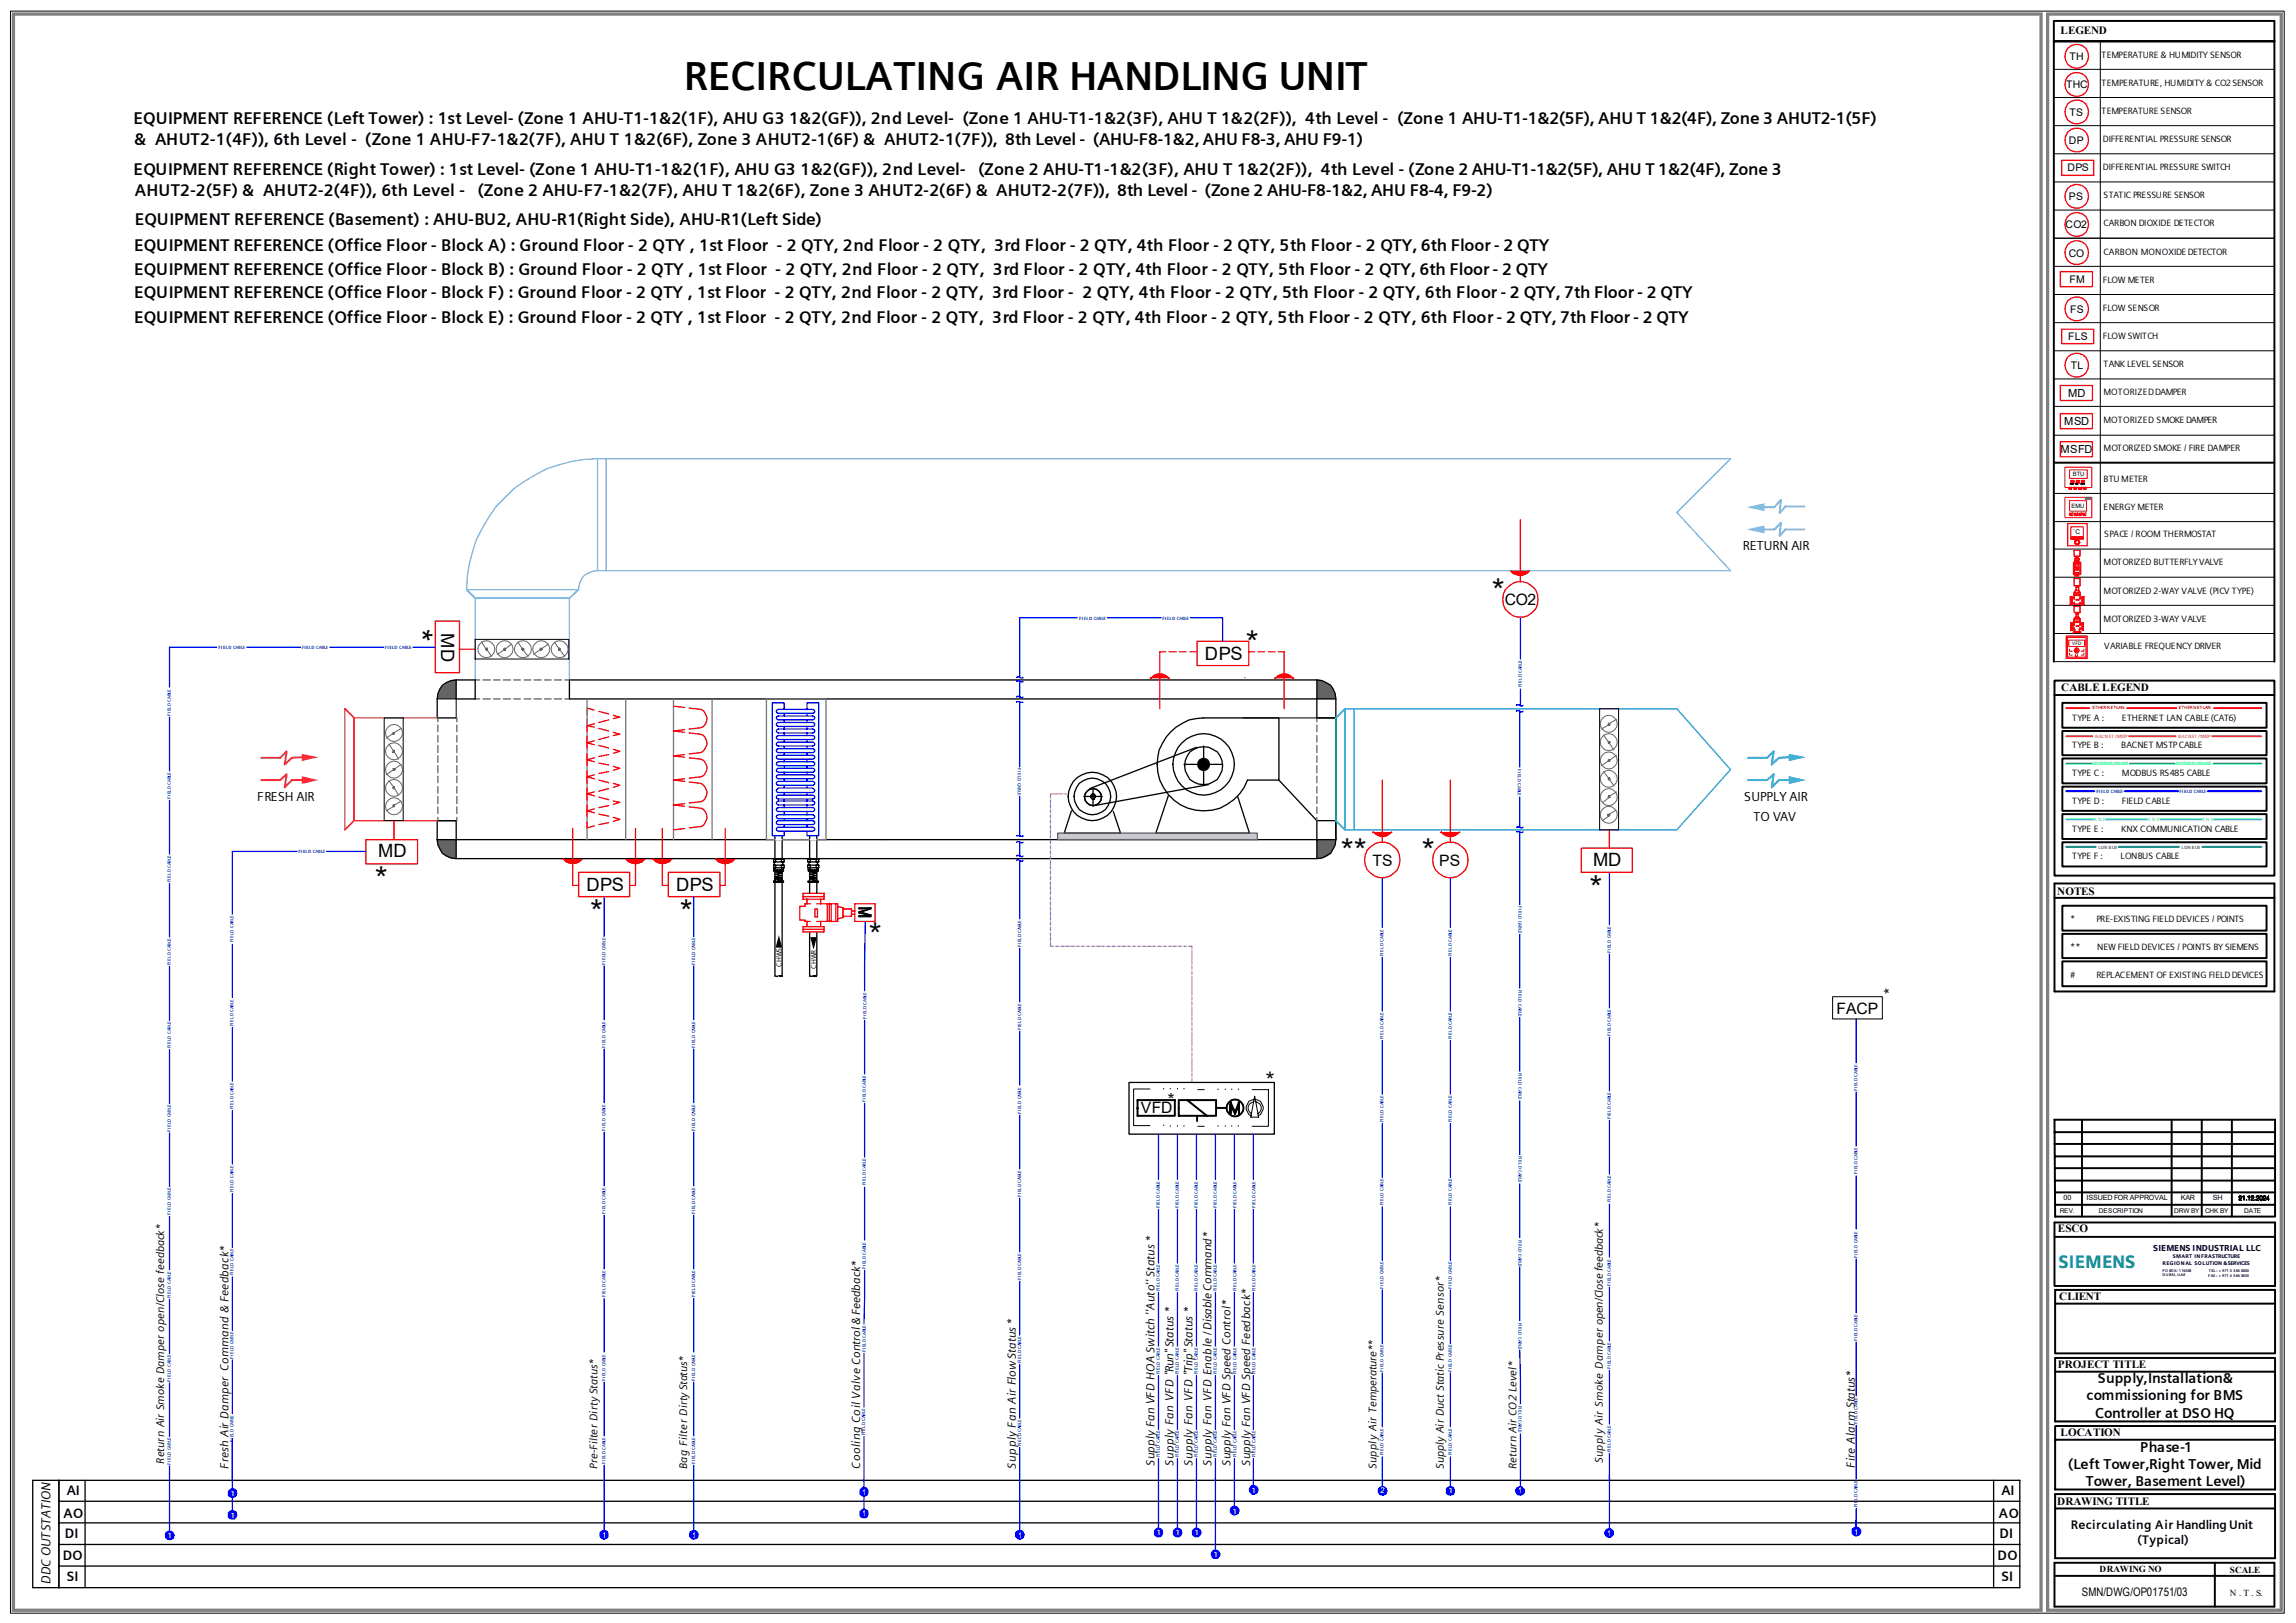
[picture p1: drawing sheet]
<svg xmlns="http://www.w3.org/2000/svg" width="297mm" height="210mm" viewBox="0 0 297 210" stroke-linecap="round" stroke-linejoin="round" font-family="sans-serif">
<defs><g id="words">
<text font-size="5.2" x="88.5" y="11.6">RECIRCULATING AIR HANDLING UNIT</text>
<g font-size="3.6">
<text x="192.8" y="77.6">*</text>
<text x="53.3" y="81.1" transform="rotate(90 53.3 81.1)">*</text>
<text x="161" y="84.2">*</text>
<text x="173.2" y="111.2">**</text>
<text x="183.7" y="111.2">*</text>
<text x="48.3" y="114.7">*</text>
<text x="76.1" y="119">*</text>
<text x="87.7" y="119">*</text>
<text x="205.4" y="115.9">*</text>
<text x="112.2" y="122">*</text>
</g>
<text font-size="2.5" x="163.6" y="140.5">*</text>
<g font-size="2.4">
<text x="57.1" y="82" transform="rotate(90 57.1 82)">MD</text>
<text x="155.9" y="85.4">DPS</text>
<text x="48.9" y="110.9">MD</text>
<text x="206.1" y="112.1">MD</text>
<text x="75.9" y="115.2">DPS</text>
<text x="87.5" y="115.2">DPS</text>
</g>
<text font-size="2.3" fill="#099" x="266.3" y="164">SIEMENS</text>
<g font-size="2.2">
<text x="17.3" y="16">EQUIPMENT REFERENCE (Left Tower) : 1st Level- (Zone 1 AHU-T1-1&amp;2(1F), AHU G3 1&amp;2(GF)), 2nd Level- (Zone 1 AHU-T1-1&amp;2(3F), AHU T 1&amp;2(2F)), 4th Level - (Zone 1 AHU-T1-1&amp;2(5F), AHU T 1&amp;2(4F), Zone 3 AHUT2-1(5F)</text>
<text x="17.3" y="22.6">EQUIPMENT REFERENCE (Right Tower) : 1st Level- (Zone 1 AHU-T1-1&amp;2(1F), AHU G3 1&amp;2(GF)), 2nd Level-</text>
<text x="17.4" y="18.7">&amp; AHUT2-1(4F)), 6th Level - (Zone 1 AHU-F7-1&amp;2(7F), AHU T 1&amp;2(6F), Zone 3 AHUT2-1(6F) &amp; AHUT2-1(7F)), 8th Level - (AHU-F8-1&amp;2, AHU F8-3, AHU F9-1)</text>
<text x="126.6" y="22.6">(Zone 2 AHU-T1-1&amp;2(3F), AHU T 1&amp;2(2F)), 4th Level - (Zone 2 AHU-T1-1&amp;2(5F), AHU T 1&amp;2(4F), Zone 3</text>
<text x="17.4" y="25.3">AHUT2-2(5F) &amp; AHUT2-2(4F)), 6th Level -</text>
<text x="17.4" y="29.1">EQUIPMENT REFERENCE (Basement) : AHU-BU2, AHU-R1(Right Side), AHU-R1(Left Side)</text>
<text x="61.8" y="25.3">(Zone 2 AHU-F7-1&amp;2(7F), AHU T 1&amp;2(6F), Zone 3 AHUT2-2(6F) &amp; AHUT2-2(7F)), 8th Level - (Zone 2 AHU-F8-1&amp;2, AHU F8-4, F9-2)</text>
<text x="17.4" y="32.5">EQUIPMENT REFERENCE (Office Floor - Block A) : Ground Floor - 2 QTY , 1st Floor - 2 QTY, 2nd Floor - 2 QTY, 3rd Floor - 2 QTY, 4th Floor - 2 QTY, 5th Floor - 2 QTY, 6th Floor - 2 QTY</text>
<text x="17.4" y="35.6">EQUIPMENT REFERENCE (Office Floor - Block B) : Ground Floor - 2 QTY , 1st Floor - 2 QTY, 2nd Floor - 2 QTY, 3rd Floor - 2 QTY, 4th Floor - 2 QTY, 5th Floor - 2 QTY, 6th Floor - 2 QTY</text>
<text x="17.4" y="38.6">EQUIPMENT REFERENCE (Office Floor - Block F) : Ground Floor - 2 QTY , 1st Floor - 2 QTY, 2nd Floor - 2 QTY, 3rd Floor - 2 QTY, 4th Floor - 2 QTY, 5th Floor - 2 QTY, 6th Floor - 2 QTY, 7th Floor - 2 QTY</text>
<text x="17.4" y="41.8">EQUIPMENT REFERENCE (Office Floor - Block E) : Ground Floor - 2 QTY , 1st Floor - 2 QTY, 2nd Floor - 2 QTY, 3rd Floor - 2 QTY, 4th Floor - 2 QTY, 5th Floor - 2 QTY, 6th Floor - 2 QTY, 7th Floor - 2 QTY</text>
</g>
<g font-size="2">
<text x="194.6" y="78.3">CO2</text>
<text x="177.5" y="112">TS</text>
<text x="186.2" y="112">PS</text>
<text x="237.6" y="131.1">FACP</text>
<text x="147.6" y="144">VFD</text>
</g>
<g font-size="1.9">
<text x="151" y="142.8">*</text>
<text x="271.4" y="179">Supply,Installation&amp;</text>
<text x="269.9" y="181.2">commissioning for BMS</text>
<text x="271" y="183.4">Controller at DSO HQ</text>
<text x="267.5" y="190">(Left Tower,Right Tower, Mid</text>
<text x="276.9" y="187.8">Phase-1</text>
<text x="269.8" y="192.3">Tower, Basement Level)</text>
</g>
<g font-size="1.8">
<text x="245" y="128.8" transform="rotate(-90 245 128.8)">*</text>
<text x="8.2" y="196.3">AO</text>
<text x="8.6" y="193.5">AI</text>
<text x="258.6" y="196.3">AO</text>
<text x="258.9" y="193.5">AI</text>
<text x="8.1" y="201.8">DO</text>
<text x="8.4" y="199">DI</text>
<text x="258.4" y="201.8">DO</text>
<text x="258.7" y="199">DI</text>
<text x="8.6" y="204.6">SI</text>
<text x="258.9" y="204.6">SI</text>
</g>
<g font-size="1.7">
<text x="225.5" y="71.2">RETURN AIR</text>
<text x="33.3" y="103.6">FRESH AIR</text>
<text x="225.6" y="103.6">SUPPLY AIR</text>
<text x="226.8" y="106.2">TO VAV</text>
<text x="6.5" y="205" transform="rotate(-90 6.5 205)">DDC OUTSTATION</text>
</g>
<g font-size="1.6">
<text x="267.9" y="197.9">Recirculating Air Handling Unit</text>
<text x="276.5" y="199.8">(Typical)</text>
</g>
<g font-size="1.5">
<text x="29.5" y="190" transform="rotate(-90 29.5 190)">Fresh Air Damper Command &amp; Feedback*</text>
<text x="111.3" y="190" transform="rotate(-90 111.3 190)">Cooling Coil Valve Control &amp; Feedback*</text>
<text x="131.4" y="190" transform="rotate(-90 131.4 190)">Supply Fan Air Flow Status *</text>
<text x="149.4" y="189.7" transform="rotate(-90 149.4 189.7)">Supply Fan VFD HOA Switch ''Auto'' Status *</text>
<text x="151.8" y="189.7" transform="rotate(-90 151.8 189.7)">Supply Fan VFD &quot;Run&quot; Status *</text>
<text x="154.3" y="189.7" transform="rotate(-90 154.3 189.7)">Supply Fan VFD &quot;Trip&quot; Status *</text>
<text x="156.7" y="189.7" transform="rotate(-90 156.7 189.7)">Supply Fan VFD Enable / Disable Command*</text>
<text x="159.2" y="189.7" transform="rotate(-90 159.2 189.7)">Supply Fan VFD Speed Control*</text>
<text x="161.7" y="189.7" transform="rotate(-90 161.7 189.7)">Supply Fan VFD Speed Feedback*</text>
<text x="239.9" y="189.9" transform="rotate(-90 239.9 189.9)">Fire Alarm Status*</text>
<text x="269.3" y="206.4">SMN/DWG/OP01751/03</text>
</g>
<g font-size="1.4">
<text x="266.5" y="4.4">LEGEND</text>
<text x="267.3" y="11.4">THC</text>
<text x="267.7" y="7.7">TH</text>
<text x="267.7" y="15">TS</text>
<text x="267.5" y="22.2">DPS</text>
<text x="267.6" y="18.6">DP</text>
<text x="267.2" y="29.5">CO2</text>
<text x="267.6" y="25.9">PS</text>
<text x="267.6" y="33.2">CO</text>
<text x="267.7" y="36.6">FM</text>
<text x="267.8" y="40.5">FS</text>
<text x="267.5" y="44">FLS</text>
<text x="267.9" y="47.8">TL</text>
<text x="267.5" y="51.4">MD</text>
<text x="266.5" y="58.6">MSFD</text>
<text x="267" y="55">MSD</text>
<text x="266.6" y="89.4">CABLE LEGEND</text>
<text x="266.1" y="115.7">NOTES</text>
<text x="266.2" y="159.4">ESCO</text>
<text x="266.4" y="168.2">CLIENT</text>
<text x="266.2" y="177">PROJECT TITLE</text>
<text x="266.5" y="185.8">LOCATION</text>
<text x="21.3" y="189.4" transform="rotate(-90 21.3 189.4)">Return Air Smoke Damper open/Close feedback*</text>
<text x="77.3" y="190.1" transform="rotate(-90 77.3 190.1)">Pre-Filter Dirty Status*</text>
<text x="88.9" y="190.1" transform="rotate(-90 88.9 190.1)">Bag Filter Dirty Status*</text>
<text x="178.1" y="190.1" transform="rotate(-90 178.1 190.1)">Supply Air Temperature**</text>
<text x="186.8" y="190.1" transform="rotate(-90 186.8 190.1)">Supply Air Duct Static Pressure Sensor*</text>
<text x="196.2" y="190.1" transform="rotate(-90 196.2 190.1)">Return Air CO2 Level*</text>
<text x="207.3" y="189.3" transform="rotate(-90 207.3 189.3)">Supply Air Smoke Damper open/Close feedback*</text>
<text x="266.1" y="194.7">DRAWING TITLE</text>
</g>
<g font-size="1.2">
<text x="271.9" y="7.5">TEMPERATURE &amp; HUMIDITY SENSOR</text>
<text x="271.9" y="11.1">TEMPERATURE, HUMIDITY &amp; CO2 SENSOR</text>
<text x="271.9" y="14.7">TEMPERATURE SENSOR</text>
<text x="272" y="18.4">DIFFERENTIAL PRESSURE SENSOR</text>
<text x="272" y="22">DIFFERENTIAL PRESSURE SWITCH</text>
<text x="272.1" y="29.3">CARBON DIOXIDE DETECTOR</text>
<text x="272.1" y="25.7">STATIC PRESSURE SENSOR</text>
<text x="272.1" y="32.9">CARBON MONOXIDE DETECTOR</text>
<text x="272" y="36.6">FLOW METER</text>
<text x="272" y="40.2">FLOW SENSOR</text>
<text x="272" y="43.9">FLOW SWITCH</text>
<text x="272.1" y="47.5">TANK LEVEL SENSOR</text>
<text x="272.1" y="51.1">MOTORIZED DAMPER</text>
<text x="272.1" y="54.7">MOTORIZED SMOKE DAMPER</text>
<text x="272.1" y="58.3">MOTORIZED SMOKE / FIRE DAMPER</text>
<text x="272.1" y="62.3">BTU METER</text>
<text x="272.1" y="66">ENERGY METER</text>
<text x="272.2" y="69.5">SPACE / ROOM THERMOSTAT</text>
<text x="272.1" y="73.2">MOTORIZED BUTTERFLY VALVE</text>
<text x="272.1" y="76.9">MOTORIZED 2-WAY VALVE (PICV TYPE)</text>
<text x="272.1" y="80.4">MOTORIZED 3-WAY VALVE</text>
<text x="272.2" y="84">VARIABLE FREQUENCY DRIVER</text>
<text x="268.1" y="93.3">TYPE A :</text>
<text x="274.5" y="93.3">ETHERNET LAN CABLE (CAT6)</text>
<text x="268.1" y="96.8">TYPE B :</text>
<text x="268.1" y="100.4">TYPE C :</text>
<text x="274.4" y="96.8">BACNET MSTP CABLE</text>
<text x="274.5" y="100.4">MODBUS RS485 CABLE</text>
<text x="268.1" y="104">TYPE D :</text>
<text x="268.1" y="107.6">TYPE E :</text>
<text x="274.4" y="107.6">KNX COMMUNICATION CABLE</text>
<text x="274.5" y="104">FIELD CABLE</text>
<text x="268.1" y="111.2">TYPE F :</text>
<text x="274.3" y="111.2">LONBUS CABLE</text>
<text x="267.8" y="119.3">*</text>
<text x="271.2" y="119.3">PRE-EXISTING FIELD DEVICES / POINTS</text>
<text x="267.8" y="122.9">**</text>
<text x="271.3" y="122.9">NEW FIELD DEVICES / POINTS BY SIEMENS</text>
<text x="267.8" y="126.5">#</text>
<text x="271.2" y="126.5">REPLACEMENT OF EXISTING FIELD DEVICES</text>
<text x="271.6" y="203.4">DRAWING NO</text>
<text x="288.5" y="203.5">SCALE</text>
<text x="288.5" y="206.4">N . T . S.</text>
</g>
<text font-size="1.1" fill="#000028" x="278.6" y="161.9">SIEMENS INDUSTRIAL LLC</text>
<g font-size="1" fill="#fff">
<text x="29.8" y="196.3">1</text>
<text x="29.8" y="193.5">1</text>
<text x="111.5" y="196.2">1</text>
<text x="111.5" y="193.4">1</text>
<text x="159.4" y="195.8">1</text>
<text x="161.9" y="193.1">1</text>
<text x="178.6" y="193.2">2</text>
<text x="187.4" y="193.2">1</text>
<text x="196.3" y="193.2">1</text>
<text x="21.7" y="199">1</text>
<text x="77.9" y="199">1</text>
<text x="89.5" y="199">1</text>
<text x="131.7" y="199">1</text>
<text x="149.6" y="198.6">1</text>
<text x="152.1" y="198.6">1</text>
<text x="154.5" y="198.6">1</text>
<text x="157" y="201.4">1</text>
<text x="207.9" y="198.7">1</text>
<text x="239.9" y="198.5">1</text>
</g>
<g font-size=".9">
<text x="101.1" y="125.1" transform="rotate(-90 101.1 125.1)">CHWS</text>
<text x="105.6" y="125.3" transform="rotate(-90 105.6 125.3)">CHWR</text>
<text x="267" y="155.2">00</text>
<text x="269.9" y="155.2">ISSUED FOR APPROVAL</text>
<text x="282.1" y="155.3">KAR</text>
<text x="286.3" y="155.3">SH</text>
</g>
<g font-size=".8">
<text x="268" y="65.8">EMU</text>
<text x="268.1" y="61.6">BTU</text>
<text x="268.1" y="69.1">˚C</text>
<text x="266.4" y="157">REV.</text>
<text x="271.5" y="156.9">DESCRIPTION</text>
<text x="281.3" y="156.9">DRW BY</text>
<text x="285.2" y="156.9">CHK BY</text>
<text x="290.3" y="156.9">DATE</text>
</g>
<g font-size=".7" fill="#000028">
<text x="279.7" y="163.7">REGIONAL SOLUTION &amp; SERVICES</text>
<text x="281.1" y="162.8">SMART INFRASTRUCTURE</text>
</g>
<g font-size=".6" fill="#00f">
<text x="28.3" y="84">FIELD CABLE</text>
<text x="39" y="84">FIELD CABLE</text>
<text x="49.8" y="84">FIELD CABLE</text>
<text x="139.6" y="80.2">FIELD CABLE</text>
<text x="150.4" y="80.2">FIELD CABLE</text>
<text x="196.8" y="88.9" transform="rotate(-90 196.8 88.9)">FIELD CABLE</text>
<text x="22.1" y="92.6" transform="rotate(-90 22.1 92.6)">FIELD CABLE</text>
<text x="131.7" y="99.4" transform="rotate(90 131.7 99.4)">FIELD CABLE</text>
<text x="196.3" y="99.5" transform="rotate(90 196.3 99.5)">FIELD CABLE</text>
<text x="22.1" y="103.4" transform="rotate(-90 22.1 103.4)">FIELD CABLE</text>
<text x="271.2" y="102.6">FIELD CABLE</text>
<text x="281.9" y="102.6">FIELD CABLE</text>
<text x="38.6" y="110.4">FIELD CABLE</text>
<text x="22.1" y="114.1" transform="rotate(-90 22.1 114.1)">FIELD CABLE</text>
<text x="196.4" y="117.3" transform="rotate(90 196.4 117.3)">FIELD CABLE</text>
<text x="22.1" y="124.9" transform="rotate(-90 22.1 124.9)">FIELD CABLE</text>
<text x="30.2" y="121.9" transform="rotate(-90 30.2 121.9)">FIELD CABLE</text>
<text x="78.3" y="124.8" transform="rotate(-90 78.3 124.8)">FIELD CABLE</text>
<text x="89.9" y="124.8" transform="rotate(-90 89.9 124.8)">FIELD CABLE</text>
<text x="132.1" y="122.5" transform="rotate(-90 132.1 122.5)">FIELD CABLE</text>
<text x="179" y="123.7" transform="rotate(-90 179 123.7)">FIELD CABLE</text>
<text x="187.8" y="123.7" transform="rotate(-90 187.8 123.7)">FIELD CABLE</text>
<text x="208.4" y="123.3" transform="rotate(-90 208.4 123.3)">FIELD CABLE</text>
<text x="112.1" y="131.8" transform="rotate(-90 112.1 131.8)">FIELD CABLE</text>
<text x="196.4" y="128" transform="rotate(90 196.4 128)">FIELD CABLE</text>
<text x="22.1" y="135.6" transform="rotate(-90 22.1 135.6)">FIELD CABLE</text>
<text x="30.2" y="132.8" transform="rotate(-90 30.2 132.8)">FIELD CABLE</text>
<text x="78.3" y="135.6" transform="rotate(-90 78.3 135.6)">FIELD CABLE</text>
<text x="89.9" y="135.6" transform="rotate(-90 89.9 135.6)">FIELD CABLE</text>
<text x="132.1" y="133.3" transform="rotate(-90 132.1 133.3)">FIELD CABLE</text>
<text x="179" y="134.5" transform="rotate(-90 179 134.5)">FIELD CABLE</text>
<text x="187.8" y="134.5" transform="rotate(-90 187.8 134.5)">FIELD CABLE</text>
<text x="208.4" y="134" transform="rotate(-90 208.4 134)">FIELD CABLE</text>
<text x="30.2" y="143.5" transform="rotate(-90 30.2 143.5)">FIELD CABLE</text>
<text x="112" y="142.6" transform="rotate(-90 112 142.6)">FIELD CABLE</text>
<text x="196.4" y="138.8" transform="rotate(90 196.4 138.8)">FIELD CABLE</text>
<text x="240.3" y="141.1" transform="rotate(-90 240.3 141.1)">FIELD CABLE</text>
<text x="22.1" y="146.4" transform="rotate(-90 22.1 146.4)">FIELD CABLE</text>
<text x="78.3" y="146.3" transform="rotate(-90 78.3 146.3)">FIELD CABLE</text>
<text x="89.9" y="146.3" transform="rotate(-90 89.9 146.3)">FIELD CABLE</text>
<text x="132.1" y="144.1" transform="rotate(-90 132.1 144.1)">FIELD CABLE</text>
<text x="179" y="145.2" transform="rotate(-90 179 145.2)">FIELD CABLE</text>
<text x="187.8" y="145.2" transform="rotate(-90 187.8 145.2)">FIELD CABLE</text>
<text x="196.4" y="149.5" transform="rotate(90 196.4 149.5)">FIELD CABLE</text>
<text x="208.4" y="144.8" transform="rotate(-90 208.4 144.8)">FIELD CABLE</text>
<text x="30.2" y="154.3" transform="rotate(-90 30.2 154.3)">FIELD CABLE</text>
<text x="112" y="153.3" transform="rotate(-90 112 153.3)">FIELD CABLE</text>
<text x="132.1" y="154.9" transform="rotate(-90 132.1 154.9)">FIELD CABLE</text>
<text x="179" y="156" transform="rotate(-90 179 156)">FIELD CABLE</text>
<text x="187.8" y="156" transform="rotate(-90 187.8 156)">FIELD CABLE</text>
<text x="208.4" y="155.5" transform="rotate(-90 208.4 155.5)">FIELD CABLE</text>
<text x="240.3" y="151.9" transform="rotate(-90 240.3 151.9)">FIELD CABLE</text>
<text x="22.1" y="157.1" transform="rotate(-90 22.1 157.1)">FIELD CABLE</text>
<text x="78.3" y="157.1" transform="rotate(-90 78.3 157.1)">FIELD CABLE</text>
<text x="89.9" y="157.1" transform="rotate(-90 89.9 157.1)">FIELD CABLE</text>
<text x="150" y="156.3" transform="rotate(-90 150 156.3)">FIELD CABLE</text>
<text x="152.5" y="156.3" transform="rotate(-90 152.5 156.3)">FIELD CABLE</text>
<text x="154.9" y="156.3" transform="rotate(-90 154.9 156.3)">FIELD CABLE</text>
<text x="157.4" y="156.3" transform="rotate(-90 157.4 156.3)">FIELD CABLE</text>
<text x="159.9" y="156.3" transform="rotate(-90 159.9 156.3)">FIELD CABLE</text>
<text x="162.4" y="156.3" transform="rotate(-90 162.4 156.3)">FIELD CABLE</text>
<text x="196.4" y="160.4" transform="rotate(90 196.4 160.4)">FIELD CABLE</text>
<text x="22.1" y="168" transform="rotate(-90 22.1 168)">FIELD CABLE</text>
<text x="30.2" y="165" transform="rotate(-90 30.2 165)">FIELD CABLE</text>
<text x="78.3" y="167.8" transform="rotate(-90 78.3 167.8)">FIELD CABLE</text>
<text x="89.9" y="167.8" transform="rotate(-90 89.9 167.8)">FIELD CABLE</text>
<text x="112" y="164.2" transform="rotate(-90 112 164.2)">FIELD CABLE</text>
<text x="132.1" y="165.6" transform="rotate(-90 132.1 165.6)">FIELD CABLE</text>
<text x="150" y="167" transform="rotate(-90 150 167)">FIELD CABLE</text>
<text x="152.5" y="167" transform="rotate(-90 152.5 167)">FIELD CABLE</text>
<text x="154.9" y="167" transform="rotate(-90 154.9 167)">FIELD CABLE</text>
<text x="157.4" y="167" transform="rotate(-90 157.4 167)">FIELD CABLE</text>
<text x="159.9" y="167" transform="rotate(-90 159.9 167)">FIELD CABLE</text>
<text x="162.4" y="167" transform="rotate(-90 162.4 167)">FIELD CABLE</text>
<text x="179" y="166.7" transform="rotate(-90 179 166.7)">FIELD CABLE</text>
<text x="187.8" y="166.7" transform="rotate(-90 187.8 166.7)">FIELD CABLE</text>
<text x="208.4" y="166.4" transform="rotate(-90 208.4 166.4)">FIELD CABLE</text>
<text x="240.3" y="162.7" transform="rotate(-90 240.3 162.7)">FIELD CABLE</text>
<text x="196.4" y="171.1" transform="rotate(90 196.4 171.1)">FIELD CABLE</text>
<text x="240.3" y="173.5" transform="rotate(-90 240.3 173.5)">FIELD CABLE</text>
<text x="22.1" y="178.7" transform="rotate(-90 22.1 178.7)">FIELD CABLE</text>
<text x="30.2" y="175.8" transform="rotate(-90 30.2 175.8)">FIELD CABLE</text>
<text x="78.3" y="178.6" transform="rotate(-90 78.3 178.6)">FIELD CABLE</text>
<text x="89.9" y="178.6" transform="rotate(-90 89.9 178.6)">FIELD CABLE</text>
<text x="112" y="174.9" transform="rotate(-90 112 174.9)">FIELD CABLE</text>
<text x="132.1" y="176.4" transform="rotate(-90 132.1 176.4)">FIELD CABLE</text>
<text x="150" y="177.8" transform="rotate(-90 150 177.8)">FIELD CABLE</text>
<text x="152.5" y="177.8" transform="rotate(-90 152.5 177.8)">FIELD CABLE</text>
<text x="154.9" y="177.8" transform="rotate(-90 154.9 177.8)">FIELD CABLE</text>
<text x="157.4" y="177.8" transform="rotate(-90 157.4 177.8)">FIELD CABLE</text>
<text x="159.9" y="177.8" transform="rotate(-90 159.9 177.8)">FIELD CABLE</text>
<text x="162.4" y="177.8" transform="rotate(-90 162.4 177.8)">FIELD CABLE</text>
<text x="179" y="177.5" transform="rotate(-90 179 177.5)">FIELD CABLE</text>
<text x="187.8" y="177.5" transform="rotate(-90 187.8 177.5)">FIELD CABLE</text>
<text x="208.4" y="177.1" transform="rotate(-90 208.4 177.1)">FIELD CABLE</text>
<text x="111.9" y="185.7" transform="rotate(-90 111.9 185.7)">FIELD CABLE</text>
<text x="196.4" y="181.9" transform="rotate(90 196.4 181.9)">FIELD CABLE</text>
<text x="240.3" y="184.2" transform="rotate(-90 240.3 184.2)">FIELD CABLE</text>
<text x="22.1" y="189.5" transform="rotate(-90 22.1 189.5)">FIELD CABLE</text>
<text x="30.2" y="186.5" transform="rotate(-90 30.2 186.5)">FIELD CABLE</text>
<text x="78.3" y="189.4" transform="rotate(-90 78.3 189.4)">FIELD CABLE</text>
<text x="89.9" y="189.4" transform="rotate(-90 89.9 189.4)">FIELD CABLE</text>
<text x="132.1" y="187.1" transform="rotate(-90 132.1 187.1)">FIELD CABLE</text>
<text x="150" y="188.6" transform="rotate(-90 150 188.6)">FIELD CABLE</text>
<text x="152.5" y="188.6" transform="rotate(-90 152.5 188.6)">FIELD CABLE</text>
<text x="154.9" y="188.6" transform="rotate(-90 154.9 188.6)">FIELD CABLE</text>
<text x="157.4" y="188.6" transform="rotate(-90 157.4 188.6)">FIELD CABLE</text>
<text x="159.9" y="188.6" transform="rotate(-90 159.9 188.6)">FIELD CABLE</text>
<text x="162.4" y="188.6" transform="rotate(-90 162.4 188.6)">FIELD CABLE</text>
<text x="179" y="188.3" transform="rotate(-90 179 188.3)">FIELD CABLE</text>
<text x="187.8" y="188.3" transform="rotate(-90 187.8 188.3)">FIELD CABLE</text>
<text x="208.4" y="187.9" transform="rotate(-90 208.4 187.9)">FIELD CABLE</text>
<text x="240.3" y="195" transform="rotate(-90 240.3 195)">FIELD CABLE</text>
</g>
<text font-size=".6" x="268.1" y="83.4">VFD</text>
<g font-size=".6" fill="#f00">
<text x="270.7" y="91.8">ETHERNET-LAN</text>
<text x="281.9" y="91.8">ETHERNET-LAN</text>
</g>
<g font-size=".6" fill="#f26722">
<text x="271" y="95.4">BACNET / MSTP</text>
<text x="281.8" y="95.4">BACNET / MSTP</text>
</g>
<g font-size=".6" fill="#0f0">
<text x="270.8" y="99">MODBUS / RS485</text>
<text x="281.5" y="99">MODBUS / RS485</text>
</g>
<g font-size=".6" fill="#0ff">
<text x="270.8" y="106.2">K N X</text>
<text x="277.8" y="106.2">K N X</text>
<text x="284.8" y="106.2">K N X</text>
</g>
<g font-size=".6" fill="#139b48">
<text x="271.4" y="109.8">LON BUS</text>
<text x="282.2" y="109.8">LON BUS</text>
</g>
<g font-size=".5" fill="#000028">
<text x="279.7" y="164.6">PO BOX: 116338</text>
<text x="279.7" y="165.1">DUBAI, U.A.E</text>
<text x="285.7" y="165.2">FAX: + 971 4 366 0630</text>
<text x="285.7" y="164.6">TEL: + 971 4 366 0000</text>
</g>
</g></defs>
<path d="M265.7 5.3v-2.6h28.5v2.6M265.8 202.2h28.4M265.8 207.9h28.4" fill="none" stroke="#000" stroke-width=".25"/>
<path d="M265.1 2h29.8v206.1h-29.8zM264.7 1.6v206.9h30.6v-206.9z" fill="#808080"/>
<g fill="none" stroke="#000" stroke-width=".25">
<path d="M265.7 5.3h28.5M265.8 114.3h28.4v14h-28.4zM265.8 116.2h28.4M265.8 144.9h28.5v12.5h-28.4zM265.8 146.5h28.5M265.8 148h28.5M265.9 149.6h28.4M265.9 151.1h28.4M265.9 152.7h28.4M265.9 154.3h28.4M265.9 155.9h28.4M269.3 144.9v12.5"/>
<path d="M284.8 144.9v12.5M265.8 160h28.5M265.8 166.4v-8.2h28.5v8.2h-28.4M265.9 175.7h28.4v8.2h-28.4zM265.9 177.5h28.4M265.9 175.1h28.4M265.9 168.7h28.4M265.9 175v-8.1h28.4v8.1M265.9 193.3h28.4v8.3h-28.4zM265.9 195.2h28.4M265.8 202.2v5.7M286.5 202.2v5.7"/>
<path d="M294.2 202.2v5.7"/>
</g>
<path d="M1.9 2h261.9v206.1h-261.9zM1.5 1.6v206.9h262.7v-206.9z" fill="#808080"/>
<g fill="none" stroke="#000" stroke-width=".25">
<path d="M265.7 5.3h28.5M265.7 59.9h28.5M265.7 85.6v-80.3h28.5v80.3M265.8 89.9h28.4M266.8 90.9h26.4v3.2h-26.4zM266.8 94.6h26.4v3.1h-26.4zM266.8 98.1h26.4v3.2h-26.4zM266.8 101.8h26.4v3.1h-26.4zM266.8 105.3h26.4v3.2h-26.4zM266.8 109h26.4v3.1h-26.4zM266.8 117.2h26.4v3.2h-26.4zM266.8 120.8h26.4v3.2h-26.4z"/>
<path d="M266.8 124.4h26.4v3.2h-26.4zM265.8 203.9h28.4"/>
</g>
<g fill="none" stroke="#000" stroke-width=".13">
<path d="M265.7 16.3h28.5M265.7 19.9h28.5M265.7 9h28.5M271.7 5.3v76.7M265.7 30.8h28.5M265.7 41.7h28.5M265.7 45.4h28.5M265.7 56.3h28.5M265.7 49h28.5M265.7 52.6h28.5M265.7 71h28.5M265.7 74.7h28.5"/>
<path d="M265.7 63.8h28.5M265.7 67.5h28.5M265.7 82h28.5"/>
</g>
<g fill="none" stroke="#f00" stroke-width=".17">
<path d="M266.7 20.7h4.1v2h-4.1zM266.5 49.9h4.2v1.9h-4.2zM266.5 53.5h4.2v2h-4.2zM266.5 57.1h4.2v2h-4.2zM266.7 42.6h4.1v1.8h-4.1z"/>
<circle cx="268.6" cy="14.5" r="1.54"/>
<circle cx="268.6" cy="18.1" r="1.54"/>
<circle cx="268.6" cy="7.3" r="1.54"/>
<circle cx="268.6" cy="40" r="1.54"/>
</g>
<path d="M267.3 91.6h3M275.2 91.6h6.3M286.4 91.6h6.1" fill="none" stroke="#f00" stroke-width=".25"/>
<path d="M267.3 95.2h3.4M275.4 95.2h6M286.2 95.2h6.3" fill="none" stroke="#f26722" stroke-width=".25"/>
<path d="M267.3 98.8h3.3M275.5 98.8h5.8M286.3 98.8h6.2" fill="none" stroke="#0f0" stroke-width=".25"/>
<path d="M267.3 102.4h3.6M274.8 102.4h7M285.6 102.4h6.9" fill="none" stroke="#00f" stroke-width=".25"/>
<path d="M267.3 106h3.5M272.5 106h5.2M279.5 106h5.2M286.4 106h6.1" fill="none" stroke="#0ff" stroke-width=".25"/>
<path d="M267.3 109.6h3.8M274.1 109.6h7.8M284.9 109.6h7.6" fill="none" stroke="#139b48" stroke-width=".25"/>
<path d="M267.1 60.5h3.5v2.6h-3.5z" fill="none" stroke="#f00" stroke-width=".13"/>
<path d="M268.6 62.1v.1h.4v-.1zM268.7 62.2l.2 .1-.2 .1h.3v-.2zM268.6 62.2v.2h.1v-.2zM268.6 62.4v.2h.4v-.2z" fill="#f00"/>
<path d="M267.7 60.8h2.3v1.1h-2.3z" fill="none" stroke="#f00" stroke-width=".13"/>
<path d="M267.9 62.1v.1h.4v-.1zM268.1 62.2l.2 .2v-.2zM267.9 62.2v.2h.2v-.2zM267.9 62.4v.2h.4v-.2z" fill="#f00"/>
<path d="M267.9 62.1h.4v.5h-.4zM268.1 62.2l.1 .2h-.1zM268.6 62.1h.4v.5h-.4z" fill="none" stroke="#f00" stroke-width=".13"/>
<g fill="#000" stroke="#000" stroke-width=".13">
<path d="M267.8 62.6h.4v.1h-.4z" fill-rule="evenodd"/>
<path d="M268.5 62.6h.3v.1h-.3z" fill-rule="evenodd"/>
</g>
<g fill="#f00">
<path d="M269.2 62.1h.5v.1h-.5z"/>
<path d="M269.2 62.4h.5v.2h-.5z"/>
<path d="M269.5 62.2v.1h.2v-.1zM269.2 62.2v.1h.2v-.1z"/>
<path d="M269.6 62.3l.1 .1zM269.2 62.3v.1h.2v-.1z"/>
</g>
<g fill="#f00">
<path d="M269.5 62.2h.2z"/>
<path d="M269.2 62.2h.2z"/>
<path d="M269.2 62.2h.3z"/>
<path d="M269.5 62.3h.2z"/>
<path d="M269.2 62.3h.2z"/>
<path d="M269.6 62.3h.1z"/>
<path d="M269.6 62.4h.1z"/>
<path d="M269.2 62.4h.2z"/>
<path d="M269.5 62.4h.2z"/>
<path d="M269.2 62.4h.3z"/>
</g>
<g fill="none" stroke="#f00" stroke-width=".13">
<path d="M267.1 64.3h3.5v2.7h-3.5zM267.6 63.2h.4h-.3v.1M267.6 63.2h.4zM267.7 64.8h2.2v1.3h-2.2zM267.7 63.1h.3h-.4v.1M267.7 63v.2M267.7 63.3h.3zM267.8 63.1v.1M267.9 63.1v.1M268 63.2v.1M268 63v.2M268.1 66.3v.4h-.4"/>
<path d="M268.3 63.2h.3zM268.3 63.3h.3zM268.3 63.2v.1M268.3 63v.2M268.4 63.1v.1M268.5 63.1v.1M268.6 63.1h-.3h.3v.1M268.6 63v.2M268.6 63.2h-.3h.3v.1M268.7 62.2l.2 .1-.2 .1zM268.7 66.3v.4h-.4M268.9 63.1h.3z"/>
<path d="M268.9 63.2h.3zM268.9 63.3h.3zM268.9 63.2v.1M268.9 63v.2M269 63.1v.1M269.1 63.1v.1M269.2 63.1v.1M269.2 62.1h.5v.5h-.5zM269.2 66.3v.4h-.3M269.2 63.2v.1M269.2 63v.2M269.4 62.2l.2 .2h-.2z"/>
<path d="M269.5 63.1h.3zM269.5 63.2h.3zM269.5 63.3h.3zM269.5 63.2v.1M269.5 63v.2M269.6 63.1v.1M269.7 63.1v.1M269.8 66.3v.4h-.3M269.8 63.2v.1M269.8 63v.2"/>
</g>
<path d="M269.2 62.6h.5v.1h-.5z" fill-rule="evenodd" fill="#000" stroke="#000" stroke-width=".13"/>
<g fill="#f00" stroke="#f00" stroke-width=".13">
<path d="M267.7 66.4h.3v.2h-.3z" fill-rule="evenodd"/>
<path d="M268.3 66.4h.3v.2h-.3z" fill-rule="evenodd"/>
<path d="M268.9 66.4h.3v.2h-.3z" fill-rule="evenodd"/>
<path d="M269.4 66.4h.3v.2h-.3z" fill-rule="evenodd"/>
</g>
<path d="M269.7 64.3h.7v.3h-.7z" fill-rule="evenodd" fill="#636466" stroke="#636466" stroke-width=".13"/>
<path d="M267.5 67.7h2.5v2.9h-2.5z" fill="none" stroke="#f00" stroke-width=".17"/>
<g fill="#f00">
<path d="M268.7 69.5h.8v.1h-.8z"/>
<path d="M267.9 69.5h.7v.1h-.7z"/>
<path d="M268.5 69.9l.1-.1h.3v.1z"/>
<path d="M268.5 70.4h.4h-.3z"/>
<path d="M269.4 69.6l.1 .1zM268.7 69.6v.1h.5v-.1zM268.1 69.6v.1h.5v-.1zM267.9 69.6l.1 .1z"/>
<path d="M267.9 69.7v.1h.7v-.1zM268.7 69.7v.1h.8v-.1z"/>
<path d="M268.8 69.9l.1 .1zM268.4 69.9v.1h.2z"/>
<path d="M268.9 70l.1 .1zM268.4 70l.1 .1z"/>
<path d="M268.9 70.1l.2 .1zM268.4 70.1l.1 .1z"/>
<path d="M268.9 70.2l.1 .1zM268.4 70.2l.1 .1z"/>
<path d="M268.9 70.3l.1 .1zM268.4 70.3v.1h.2z"/>
</g>
<g fill="#f00">
<path d="M269.3 69.6h.2z"/>
<path d="M268.7 69.6h.6z"/>
<path d="M268.1 69.6h.5z"/>
<path d="M267.9 69.6h.2z"/>
<path d="M268.7 69.6h.5z"/>
<path d="M269.4 69.6h.1z"/>
<path d="M267.9 69.6h.1z"/>
<path d="M269.4 69.7h.1z"/>
<path d="M268.7 69.7h.5z"/>
<path d="M268.1 69.7h.5z"/>
<path d="M267.9 69.7h.1z"/>
<path d="M267.9 69.7h.2z"/>
<path d="M269.3 69.7h.2z"/>
<path d="M268.7 69.7h.6z"/>
<path d="M267.9 69.8h.7z"/>
<path d="M268.6 69.8h.1z"/>
<path d="M268.7 69.8h.1z"/>
<path d="M268.7 69.8h.2z"/>
<path d="M268.5 69.9h.1z"/>
<path d="M268.5 69.9h.2z"/>
<path d="M268.7 69.9h.2z"/>
<path d="M268.8 69.9h.1z"/>
<path d="M268.4 69.9h.1z"/>
<path d="M268.9 69.9l.1 .1z"/>
<path d="M268.5 69.9l.1 .1z"/>
<path d="M268.8 69.9l.1 .1z"/>
<path d="M268.9 70h.1z"/>
<path d="M268.4 70h.1z"/>
<path d="M268.4 70h.2z"/>
<path d="M268.9 70.1h.1z"/>
<path d="M268.4 70.1h.1z"/>
<path d="M268.9 70.2h.1z"/>
<path d="M269 70.2h.1z"/>
<path d="M268.4 70.2h.1z"/>
<path d="M268.9 70.3h.1z"/>
<path d="M268.4 70.3h.1z"/>
<path d="M268.9 70.4h.1z"/>
<path d="M268.4 70.4h.1z"/>
<path d="M268.4 70.4h.2z"/>
<path d="M268.8 70.4h.1z"/>
<path d="M268.5 70.4h.1z"/>
<path d="M268.7 70.4h.2z"/>
<path d="M268.5 70.4h.2z"/>
<path d="M268.7 70.4h.1z"/>
<path d="M268.6 70.4h.1z"/>
</g>
<g fill="none" stroke="#f00" stroke-width=".13">
<path d="M267.9 69.5h.7v.3h-.7zM267.9 68.2h1.6v1.2h-1.6zM268 69.6h.1v.1v.1zM268.4 69.9a.4 .4 0 0 1 .4-.1 .4 .4 0 0 1 .3 .4h-.1a.31 .31 0 0 1-.3 .3 .31 .31 0 0 1-.3-.2zM268.4 70.2h.1M268.5 70a.3 .3 0 0 1 .3-.1 .3 .3 0 0 1 .2 .3l-.1 .1a.25 .25 0 0 1-.3 0 .25 .25 0 0 1-.1-.3zM268.5 69.9l.1 .1M268.5 70.4h.1M268.7 69.5h.8v.3h-.8zM268.7 69.8v.1M268.7 70.4h.1M268.9 69.9v.1"/>
<path d="M268.9 70.3v.1M269 70.2h.1M269.2 69.6h.2v.1h-.2zM267.5 82.5h2.3v2.5h-2.3zM267.6 82.8h2.1v.9h-2.1zM267.7 84v.2h.4M267.7 84.5v.3h.4M268.5 84.7v.2h.2v-.2M268.6 84.1l.1 .1h-.1zM269.6 84v.2h-.4M269.6 84.5v.3h-.4"/>
<circle cx="268.7" cy="84.2" r=".25"/>
<circle cx="268.7" cy="84.1" r=".33"/>
</g>
<path d="M1.4 1.4h294.1v207.3h-294.1zM265.7 12.6h28.5M265.7 38.1h28.5M265.7 30.8h28.5M265.7 34.5h28.5M265.7 23.5h28.5M265.7 27.2h28.5M265.7 78.3h28.5M265.7 85.6h28.5" fill="none" stroke="#000" stroke-width=".13"/>
<g fill="none" stroke="#f00" stroke-width=".17">
<path d="M266.5 35.1h4.2v2h-4.2zM267.8 77.2h.3v1h-.3zM268 77.2v1M268.1 77.4h.2M268.1 78.1h.2M268.3 77h.8zM268.3 77.6v-1h.8v1M268.3 77.9v.2h.8v-.2M268.3 77h.8M268.3 76.9h.8M268.3 74.8h.8v1h-.8zM268.3 76.7h.8"/>
<path d="M268.3 78.4h.8v.8h-.8zM268.3 71.2h.8v.8h-.8zM268.3 72.8h-.1v1.5h.2M268.4 72.5h.5v.5h-.5zM268.4 73.2h.5v.5h-.5zM268.4 74.1h.5v.4h-.5zM268.4 72.7h-.1v1.6M268.4 73.2l.2 .2M268.4 74.1l.2 .1M268.5 72.3v-.2h.3v.2M268.6 72.6h.2v.3h-.2zM268.6 73.4h.2v.3h-.2z"/>
<path d="M268.6 74.2h.2v.2h-.2zM268.6 77.6h.3h-.3zM268.6 76.4v-.5h.3v.5M268.6 72.6l-.2-.1v-.2h.6l-.2 .3M268.6 79.8v-.4h.2v.4M268.6 72v.1M268.6 72.9l-.2 .1M268.6 73.7h-.2M268.6 74.4l-.2 .1M268.6 75.8v.1M268.6 79.2v.2M268.7 72v.1"/>
<path d="M268.7 79.2v.2M268.8 75.8v.1M268.8 72.9l.1 .1M268.8 73.6l.1 .1M268.8 74.4l.1 .1M268.9 76.4h-.4l-.1 .2M268.9 76.4l.1 .2M268.9 72.7h.2v1.6M268.9 73.2l-.1 .2M268.9 74.1l-.1 .1M269.1 77.4h.2M269.1 78.1h.2"/>
<path d="M269.1 72.8h.1v1.5h-.3M269.3 77.2h.3v1h-.3zM269.5 77.2v1M267.3 82.3h2.7v2.9h-2.7zM267.9 80.6h.2v.9h-.2zM268 80.6v.9M268.1 80.8h.2M268.1 81.4h.2M268.2 81.7h1v.2h-1zM268.2 81.8h1M268.3 80.4h.8zM268.3 80.9v-.9h.8v.9"/>
<path d="M268.3 81.2l.1 .5M268.3 80.5h.8M268.3 80.3h.8M268.3 80.1h.8M268.4 80l.1-.2h.4l.1 .2M268.6 80.9h.3v.1h-.3zM269.1 80.8h.2M269.1 81.2l-.1 .5M269.1 81.4h.2M269.3 80.6h.2v.9h-.2zM269.4 80.6v.9"/>
<circle cx="268.6" cy="10.9" r="1.54"/>
<circle cx="268.6" cy="29" r="1.54"/>
<circle cx="268.6" cy="32.7" r="1.54"/>
<circle cx="268.6" cy="25.4" r="1.54"/>
<circle cx="268.6" cy="47.2" r="1.54"/>
</g>
<path d="M268.6 79.1v-.4v.4l.2-.4v.4M268.6 71.8v-.5v.5l.2-.5v.5M268.6 75.5v-.4v.4l.2-.4v.4" fill="none" stroke="#fff" stroke-width=".17"/>
<path d="M265.8 88.1h28.4v25.2h-28.4zM280.9 144.9v12.5M288.7 144.9v12.5M265.9 184.5h28.4v8.2h-28.4zM265.9 186.3h28.4" fill="none" stroke="#000" stroke-width=".25"/>
<path d="M146 140h18.8v6.7h-18.8zM4.2 191.5h257.1v13.9h-257.1zM7.6 199.8h253.7M7.6 197h253.7M7.6 191.5v13.9M7.6 194.2h253.7M11 191.5v13.9M257.9 191.5v13.9M7.6 202.6h253.7" fill="none" stroke="#000" stroke-width=".17"/>
<path d="M.2 .1v.1M296.7 .1v.1M.2 209.9v.1M296.7 209.9v.1" fill="none" stroke="#fff" stroke-width=".13"/>
<g fill="none" stroke="#f0f" stroke-width=".17">
<path d="M154.2 122.4v.4M154.2 123v.4M154.2 123.6v.5M154.2 124.3v.4M154.2 125v.4M154.2 125.6v.5M154.2 126.3v.4M154.2 126.9v.5M154.2 127.6v.5M154.2 128.3v.4M154.2 128.9v.5M154.2 129.6v.4"/>
<path d="M154.2 130.3v.4M154.2 130.9v.5M154.2 131.6v.4M154.2 132.2v.5M154.2 132.9v.4M154.2 133.6v.4M154.2 134.2v.5M154.2 134.9v.4M154.2 135.6v.4M154.2 136.2v.5M154.2 136.9v.4M154.2 137.5v.5"/>
<path d="M154.2 138.2v.4M154.2 138.9v.4M154.2 139.5v.4"/>
</g>
<g fill="none" stroke="#00f" stroke-width=".17">
<path d="M149.9 156.5v6.9M149.9 146.7v5.9M152.3 156.5v6.9M152.3 146.7v5.9M154.8 156.5v6.9M154.8 146.7v5.9M157.2 156.5v6.9M157.2 146.7v5.9M159.7 156.5v6.9M159.7 146.7v5.9M162.1 156.5v6.9M162.1 146.7v5.9"/>
<path d="M149.9 178v6.9M149.9 167.2v7M152.3 178v6.9M152.3 167.2v7M154.8 178v6.9M154.8 167.2v7M157.2 178v6.9M157.2 167.2v7M159.7 178v6.9M159.7 167.2v7M162.1 178v6.9M162.1 167.2v7"/>
<path d="M149.9 188.7v2.6M152.3 188.7v2.6M154.8 188.7v2.6M157.2 188.7v2.6M159.7 188.7v2.6M162.1 188.7v2.6"/>
</g>
<path d="M149.8 197.7l-.1 .1h.3zM149.5 197.9h.7l-.1-.1h-.5zM149.4 197.9v.1v.6l.2 .2h.5l.3-.3-.1-.6z" fill="#00f"/>
<path d="M149.4 198a.67 .67 0 0 1 .7-.2 .54 .54 0 0 1 .3 .6 .54 .54 0 0 1-.6 .4 .54 .54 0 0 1-.4-.6zM149.9 191.3v7.5" fill="none" stroke="#00f" stroke-width=".17"/>
<path d="M152.1 197.8h.4l-.1-.1zM152.1 197.8l-.1 .1h.7l-.1-.1zM151.9 197.9l-.1 .6 .3 .3h.5l.2-.3 .1-.2-.2-.4z" fill="#00f"/>
<path d="M152 197.9l.1-.1a.47 .47 0 0 1 .7 .4 .44 .44 0 0 1 0 .5 .44 .44 0 0 1-.5 .1 .5 .5 0 0 1-.5-.3 .5 .5 0 0 1 .1-.5zM152.3 191.3v7.5" fill="none" stroke="#00f" stroke-width=".17"/>
<path d="M154.6 197.8h.3v-.1zM154.5 197.8l-.1 .1h.7l-.1-.1zM154.3 197.9v.1v.6l.2 .2h.5a.56 .56 0 0 0 .2-.9z" fill="#00f"/>
<path d="M154.4 197.9a.56 .56 0 0 1 .8 0 .56 .56 0 0 1-.1 .8 .56 .56 0 0 1-.8-.1 .62 .62 0 0 1 .1-.7zM154.8 191.3v7.5" fill="none" stroke="#00f" stroke-width=".17"/>
<path d="M156.9 200.7l.1-.1h.5l.2 .2 .1 .4-.3 .4h-.5l-.3-.3v-.4z" fill="#00f"/>
<path d="M157.2 191.3v9.8M159.7 191.3v4.1M156.9 200.7a.54 .54 0 0 1 .8 .1 .54 .54 0 0 1-.3 .8 .54 .54 0 0 1-.6-.2 .54 .54 0 0 1 0-.7z" fill="none" stroke="#00f" stroke-width=".17"/>
<path d="M159.2 195.2l.1 .5h.9l.1-.4-.4-.4h-.4zM159.3 195.7l.2 .2h.4l.2-.2zM159.6 195.9l.1 .1 .2-.1z" fill="#00f"/>
<path d="M159.3 195a.57 .57 0 0 1 .9 .1 .57 .57 0 0 1-.2 .8 .57 .57 0 0 1-.8-.3v-.4zM162.1 191.3v1.4" fill="none" stroke="#00f" stroke-width=".17"/>
<path d="M162.1 192.2l-.1 .1h.4zM161.6 192.5v.5l.3 .2h.6a.54 .54 0 0 0 0-.9h-.6zM162 193.2l.1 .1 .3-.1z" fill="#00f"/>
<g fill="none" stroke="#00f" stroke-width=".17">
<path d="M78.1 116v5.2M78.1 135.7v7M78.1 125v6.9M78.1 157.2v7M78.1 146.5v6.9M78.1 178.8v7M78.1 168v6.9M78.1 189.6v1.8"/>
<circle cx="162.2" cy="192.7" r=".55"/>
</g>
<g fill="none" stroke="#000" stroke-width=".13">
<path d="M148.8 140.9h-2.2v4.7h2.2M150.5 140.8v.1M150.5 145.5v.1M151.4 140.8v.1M151.4 145.6v.1M152.3 140.8v.1M152.3 145.6v.1M153.2 140.8v.1M153.2 145.6v.1M154.9 145.7h.9M154.9 141h.9M157.6 140.9v.1"/>
<path d="M157.6 145.6v.1M158.5 140.9v.1M158.5 145.6v.1M159.3 140.9v.1M159.3 145.6v.1M160.2 140.9v.1M160.2 145.6v.1M162 141h2.1v4.7h-2.1M162.2 142.2a1.1 1.1 0 0 0-1 1 1.1 1.1 0 0 0 .7 1.2M162.2 142.5a.86 .86 0 0 0-.7 .7 .86 .86 0 0 0 .4 .9M162.3 141.8l.5 2.7h-1zM162.4 142.5a.86 .86 0 0 1 .8 .7 .86 .86 0 0 1-.5 .9"/>
<path d="M162.4 142.2a1.1 1.1 0 0 1 1 1 1.1 1.1 0 0 1-.7 1.2"/>
</g>
<g fill="none" stroke="#000" stroke-width=".25">
<path d="M152.5 142.3h4.8v2.1h-4.8zM153.6 142.3l2.5 2.1M154.9 144.4v.6M157.3 143.3h1.4M159.2 142.6l.6 1.3 .5-1.3v1.5v-1.2l-.5 1.2-.6-1.2v1.2zM160.3 144v.1"/>
<circle cx="159.8" cy="143.3" r="1.09"/>
</g>
<g fill="#00f">
<path d="M77.6 198.3l.3-.3h.5l.2 .2a.58 .58 0 0 1 0 .7h-1v-.4z"/>
<path d="M77.7 198.9l.2 .2h.5l.2-.2zM78 199.1h.1h.2z"/>
</g>
<path d="M77.6 198.9h1z" fill="#00f"/>
<path d="M111.9 119.2l-.1 9M111.8 132v6.9M111.8 153.6v6.8M111.8 142.7v7M111.8 175.1v6.9M111.8 164.3v7M77.6 198.3a.56 .56 0 0 1 .9-.1 .56 .56 0 0 1-.1 .9 .58 .58 0 0 1-.6-.2 .58 .58 0 0 1-.2-.6zM78.1 191.6v6.4M111.8 185.8v5.8" fill="none" stroke="#00f" stroke-width=".17"/>
<path d="M111.7 195.2l-.1 .1h.3zM111.4 195.4h.7l-.1-.1h-.5zM111.3 195.4v.6l.2 .3h.5l.3-.2v-.6l-.1-.1z" fill="#00f"/>
<path d="M111.3 195.6a.67 .67 0 0 1 .7-.3 .54 .54 0 0 1 .3 .7 .54 .54 0 0 1-.6 .3 .54 .54 0 0 1-.4-.6zM111.8 191.6v4.2" fill="none" stroke="#00f" stroke-width=".17"/>
<path d="M111.6 192.4l-.1 .1h.5l-.1-.1zM111.3 192.6v.6l.1 .3h.7l.2-.2v-.6l-.2-.2h-.7zM111.5 193.5h.1h.3h.1z" fill="#00f"/>
<circle cx="111.7" cy="193" r=".52" fill="none" stroke="#00f" stroke-width=".17"/>
<path d="M100.8 121l.4 1.6h-.9zM104.8 121.2h.9l-.5 1.7z" fill="#000"/>
<g fill="none" stroke="#f00" stroke-width=".17">
<path d="M74.1 114.6h.7M81.4 114.6h.8M103.9 119.9h2.7v.7h-2.7zM103.9 115.6h2.7v.7h-2.7zM103.9 116h2.7M104.1 119v.2h.7M104.4 116.3v.6M104.4 119.2v.7M104.8 116.9h-.7v.4M105.4 117.6h.3v1h-.3zM105.7 116.9h2.7v2.3h-2.7M106.2 116.3v.6"/>
<path d="M106.2 119.2v.7M107 116.9v2.3M107.3 116.9v2.3zM107.3 116.8v.1M107.3 119.1v.1M107.5 116.9v2.3M108.1 116.9v2.3M108.4 117.3l.7 .1v1.3l-.7 .2M109.1 117.6h1.1v.9h-1.1M110.2 118.3h.4M110.2 117.9h.4M110.6 116.9h2.6v2.3h-2.6z"/>
<path d="M103.9 120.2h2.7"/>
</g>
<g fill="none" stroke="#000" stroke-width=".17">
<path d="M73.7 90.4h96.6M73.7 88h96.6M172.8 90.4v2.5M56.6 108.6h113.7M59 111.1h111.3M100.1 114v.1h1.2v-.1M100.1 114h1.2M100.1 111.9h1.3v.4h-1.3zM100.1 111.2h1.3v.3h-1.3zM100.1 112.4v.3h1.2v-.3M100.1 112.5h1.2M100.2 111.5v.4"/>
<path d="M100.2 112.7v1.3l1-.1-1-.2 1-.1-1-.1 1-.2-1-.2 1-.2-1-.1 1-.1v1.3M100.2 108.1v3M100.2 112.3v.2M100.2 114.1v12.2M100.3 111.2v.3M100.3 111.9v.4M101.1 111.2v.3M101.1 111.9v.4M101.2 114.1v12.1l-.1 .1-.3-.1M101.2 108.1v3M101.2 112.3v.2M101.3 111.5v.4"/>
<path d="M104.5 111.2h1.4v.3h-1.4zM104.5 111.9h1.4v.4h-1.4zM104.6 112.4v.3h1.2v-.3M104.6 114h1.2M104.6 112.5h1.2M104.6 114v.1h1.2v-.1M104.6 111.5v.4M104.7 114.1v1.5M104.7 112.7v1.3l1-.1-1-.2 1-.1-1-.1 1-.2-1-.2 1-.2-1-.1 1-.1v1.3M104.7 108.1v3M104.7 112.3v.2M104.8 111.2v.3"/>
<path d="M104.8 111.9v.4M105.6 111.2v.3M105.6 111.9v.4M105.7 108.1v3M105.7 112.3v.2M105.7 114.1v1.5M105.7 111.5v.4M172.8 106.2v2.4M100.3 126.2l.1 .1 .3-.1M100.8 126.3l.1-.1 .3 .1M104.7 120.6v5.7M104.8 126.2l.1 .1 .3-.1"/>
<path d="M105.2 126.3l.1-.1 .3 .1M105.2 126.2l.1 .1 .3-.1M105.7 120.6v5.6"/>
</g>
<g fill="#000" stroke="#000" stroke-width=".13">
<path d="M111.1 117.9l1.3-.3 .3-.2v.2l-1.6 .5z" fill-rule="evenodd"/>
<path d="M111.1 117.4h1.6l-.3 .2h-1.3z" fill-rule="evenodd"/>
<path d="M111.1 118.4h1.3h.3v.2h-1.6z" fill-rule="evenodd"/>
<path d="M111.1 118.1l.4-.1 1.2 .4h-.3z" fill-rule="evenodd"/>
</g>
<path d="M100.2 108.6h1" fill="none" stroke="#fff" stroke-width=".17"/>
<g fill="#636466">
<path d="M58.6 88h.4z"/>
<path d="M170.3 88h.5z"/>
<path d="M58.6 111.1h.4z"/>
<path d="M170.3 111.1h.5z"/>
</g>
<g fill="#636466">
<path d="M170.3 88v2.4h2.5a2.44 2.44 0 0 0-2.5-2.4zM57.1 88.8l-.4 .8-.1 .8h2.4v-2.4a2.69 2.69 0 0 0-1.9 .8zM170.3 108.6v2.4a1.85 1.85 0 0 0 2.2-1.1l.3-.8v-.5zM56.6 108.6a2.64 2.64 0 0 0 1.6 2.4h.8v-2.4z"/>
<path d="M170.3 111v.1l.9-.1zM58.2 111l.8 .1v-.1z"/>
</g>
<path d="M59 90.4v-2.4a2.33 2.33 0 0 0-2.4 2.4M155.6 92.9h9.8v8h-4M170.3 88l.7 .1 .5 .2a2.28 2.28 0 0 1 1.3 2.1h-2.5zM56.6 108.6h2.4v2.5a2.42 2.42 0 0 1-2.4-1.8zM170.3 106.2v4.9l.7-.1 1.1-.6 .6-1.1 .1-.7h-2.5" fill="none" stroke="#000" stroke-width=".17"/>
<path d="M136.8 107.8h12.7" fill="none" stroke="#c7c8ca" stroke-width=".13"/>
<path d="M161.6 107.8h1z" fill="#c7c8ca"/>
<path d="M136.8 107.8h25.8v.8h-25.8z" fill="#c7c8ca"/>
<g fill="none" stroke="#000" stroke-width=".17">
<path d="M56.6 90.4v2.5M153.2 98.9h1.7M154.8 96.7l-13.8 5.3M155.7 96.5v1.6M155.7 99.7v1.9M155.7 92.9a6 6 0 0 0-4.9 9.5 6 6 0 0 0 10.6-1.5M156.5 98.9h1.7M172.8 92.9h-2.5M56.6 106.2v2.4M138.6 104.9l-.9 2.9h7.2l-.9-2.8M140.2 103h.9M141.4 101.9v.8"/>
<path d="M141.4 103.4v.9M141.7 103h.9M151.1 103l-1.6 4.8h12.1l-1.5-4.8M156.3 101.5l-14.7 2.7M165.4 100.9l4.9 5.3h2.5v2.4"/>
<circle cx="155.7" cy="98.9" r=".77"/>
<circle cx="155.7" cy="99.1" r="2.46"/>
<circle cx="155.7" cy="98.9" r="4"/>
<circle cx="141.3" cy="103" r="3.1"/>
<circle cx="141.3" cy="103" r="2.36"/>
<circle cx="141.4" cy="103.1" r="1.09"/>
<circle cx="141.4" cy="103" r=".33"/>
</g>
<path d="M141.1 103h.6zM141.1 103.2h.6zM141.2 102.8h.4zM141.2 103.4h.4zM141.2 103.4h.3zM141.3 103.4h.2zM141.4 102.7h.1zM141.3 102.7h.2z" fill="#000"/>
<g fill="#000">
<path d="M141.2 102.7h.4v.1h-.4zM141.1 103.2h.6l-.1 .2h-.4zM141.1 102.8h.5l.1 .2h-.6zM141.1 103h.6v.2h-.6z"/>
<path d="M155.4 98.2h.5l-.1-.1zM155.2 98.3a1.08 1.08 0 0 0-.3 .9l.5 .5h.6a.84 .84 0 0 0 .2-1.3l-.2-.2h-.6z"/>
</g>
<path d="M104.7 108.6h1" fill="none" stroke="#fff" stroke-width=".17"/>
<path d="M73.7 77.4h-12.2v10.6" fill="none" stroke="#7aafdf" stroke-width=".17"/>
<g fill="none" stroke="#636466" stroke-width=".17">
<path d="M61.5 90.4h.6M61.5 88h.6M62.5 90.4h.9M62.5 88h.9M63.8 90.4h.9M63.8 88h.9M65.1 90.4h.9M65.1 88h.9M66.5 90.4h.8M66.5 88h.8M67.8 90.4h.9M67.8 88h.9"/>
<path d="M69.1 90.4h.9M69.1 88h.9M70.4 90.4h.9M70.4 88h.9M71.7 90.4h.9M71.7 88h.9M73.1 90.4h.6M73.1 88h.6M170.3 92.9v.5M170.3 93.8v.9M170.3 95.2v.8M170.3 96.4v1"/>
<path d="M170.3 97.8v.8M170.3 99.1v.9M172.8 92.9v.5M172.8 93.8v.9M172.8 95.2v.8M172.8 96.4v1M172.8 97.8v.8M172.8 99.1v.9M170.3 100.4v.9M170.3 101.8v.8M170.3 103v1M170.3 104.4v.8"/>
<path d="M170.3 105.7v.5M172.8 100.4v.9M172.8 101.8v.8M172.8 103v1M172.8 104.4v.8M172.8 105.7v.5"/>
</g>
<path d="M174 91.7h42.9M174 107.4h42.9" fill="none" stroke="#00a5dd" stroke-width=".17"/>
<path d="M226.1 100.9h2.5l.8-.7-.2 1.7 .9-1h1.3" fill="none" stroke="#00a5dd" stroke-width=".25"/>
<path d="M231.4 100.4l2.2 .5-2.2 .5z" fill="#00a5dd"/>
<path d="M231.4 98h-1.3l-.9 .9 .2-1.7-.8 .8h-2.5" fill="none" stroke="#00a5dd" stroke-width=".25"/>
<path d="M231.4 97.5l2.2 .5-2.2 .5z" fill="#00a5dd"/>
<path d="M77.3 59.4h146.6M223.9 73.8h-146.6a2.33 2.33 0 0 0-2.5 2.5" fill="none" stroke="#7aafdf" stroke-width=".17"/>
<path d="M233.4 65.5h-2.4l-.8 .9 .2-1.7-.9 .9h-1.2" fill="none" stroke="#7aafdf" stroke-width=".25"/>
<path d="M226 65.6l2.3-.5v1z" fill="#7aafdf"/>
<path d="M228.3 68.5h1.2l.9-.9-.2 1.7 .8-.8h2.4" fill="none" stroke="#7aafdf" stroke-width=".25"/>
<path d="M226 68.5l2.3-.5v1z" fill="#7aafdf"/>
<path d="M56.6 90.4h2.4M160.8 92.9h9.5" fill="none" stroke="#000" stroke-width=".13"/>
<path d="M136.8 107.8h25.8v.8h-25.8z" fill="none" stroke="#636466" stroke-width=".17"/>
<path d="M61.5 88v2.4M170.3 90.4v2.5" fill="none" stroke="#000" stroke-width=".17"/>
<path d="M216.9 91.7l7 7.9-7 7.8" fill="none" stroke="#00a5dd" stroke-width=".17"/>
<path d="M100.2 108.6h1" fill="none" stroke="#fff" stroke-width=".17"/>
<path d="M74.8 112.9h6.6v3.1h-6.6z" fill="none" stroke="#f00" stroke-width=".17"/>
<path d="M74.1 111.1v.1" fill="none" stroke="#f00" stroke-width=".13"/>
<path d="M72.8 111.2h2.6a1.62 1.62 0 0 1-2.6 0z" fill="#f00"/>
<path d="M72.8 111.2h2.6M72.9 111.1a1.44 1.44 0 0 0 2.4 .1M82.2 111.1v.1" fill="none" stroke="#f00" stroke-width=".13"/>
<path d="M80.9 111.2h2.6a1.62 1.62 0 0 1-2.6 0z" fill="#f00"/>
<path d="M80.9 111.2h2.6M81 111.2a1.48 1.48 0 0 0 2.4 0" fill="none" stroke="#f00" stroke-width=".13"/>
<path d="M82.2 107.2v7.4M104.1 117.3h-.6v1.7h.6" fill="none" stroke="#f00" stroke-width=".17"/>
<path d="M78.4 59.4v14.4M223.9 59.4l-7 6.9 7 7.5M60.4 76.3l1.1 1.1h12.2M60.4 76.3h14.4l-1.1 1.1 1.1-1.1M73.7 77.4v10.6M77.3 73.8v-14.4a16.8 16.8 0 0 0-8 2l-1.4 .8a17 17 0 0 0-7.4 12.4l-.1 1.7" fill="none" stroke="#7aafdf" stroke-width=".17"/>
<path d="M172.8 92.9v13.3" fill="none" stroke="#000" stroke-width=".17"/>
<path d="M172.8 92.9l1.2-1.2v15.7l-1.2-1.2 1.2 1.2M174 91.7l-1.2 1.2v13.3M175.2 91.7v15.7" fill="none" stroke="#00a5dd" stroke-width=".17"/>
<path d="M100.2 108.6h-1.1v-18.2h7.7v18.2h-1.1M101.2 108.6h3.5" fill="none" stroke="#767676" stroke-width=".17"/>
<g fill="none" stroke="#00f" stroke-width=".17">
<path d="M100.5 91.9l.2-.1h4.5l.2 .2-.2 .3h-4.5l-.3-.3zM100.5 92.7l.2-.1h4.5l.2 .3-.2 .2h-4.5l-.3-.2zM100.5 93.6l.2-.1h4.5l.2 .2-.2 .3h-4.5l-.3-.3zM100.5 94.4l.2-.1h4.5l.2 .3-.2 .2h-4.5l-.3-.2zM100.5 95.2h.2h4.5l.2 .2-.2 .3h-4.5l-.3-.3zM100.5 96.1l.2-.1h4.5l.2 .3-.2 .2h-4.5l-.3-.2zM100.5 96.9h.2h4.5l.2 .2-.2 .3h-4.5l-.3-.3zM100.5 97.8l.2-.1h4.5l.2 .3-.2 .2h-4.5l-.3-.2zM100.5 98.6h.2h4.5l.2 .2-.2 .3h-4.5l-.3-.3zM100.5 99.5l.2-.1h4.5l.2 .3-.2 .2h-4.5l-.3-.2zM101.4 91.8v-.9h-1.5v17.2h1.5v-.6M101.4 92.3v.3"/>
<path d="M101.4 93.1v.4M101.4 94v.3M101.4 94.8v.4M101.4 95.7v.3M101.4 96.5v.4M101.4 97.4v.3M101.4 98.2v.4M101.4 99.1v.3M101.4 99.9v.3M104.4 91.8v-.9h1.5v17.2h-1.5v-.6M104.4 92.3v.3M104.4 93.1v.4"/>
<path d="M104.4 94v.3M104.4 94.8v.4M104.4 95.7v.3M104.4 96.5v.4M104.4 97.4v.3M104.4 98.2v.4M104.4 99.1v.3M104.4 99.9v.3M100.5 100.3l.2-.1h4.5l.2 .3-.2 .3h-4.5l-.3-.3zM100.5 101.2l.2-.1h4.5l.2 .2-.2 .3h-4.5l-.3-.3zM100.5 103l.2-.1h4.5l.2 .2-.2 .3h-4.5l-.3-.3zM100.5 103.7l.2-.1h4.5l.2 .3-.2 .2h-4.5l-.3-.2z"/>
<path d="M100.5 104.6l.2-.1h4.5l.2 .2-.2 .3h-4.5l-.3-.3zM100.5 105.5l.2-.1h4.5l.2 .3-.2 .2h-4.5l-.3-.2zM100.5 106.3l.2-.1h4.5l.2 .2-.2 .3h-4.5l-.3-.3zM100.5 107.1l.2-.1h4.5l.2 .3-.2 .2h-4.5l-.3-.2zM100.7 102l-.3 .3 .3 .2h4.5l.2-.2-.2-.3M100.7 101.9h4.5M101.4 100.8v.3M101.4 101.6v.3M101.4 102.5v.4M101.4 103.4v.2M101.4 104.1v.4M101.4 105v.4"/>
<path d="M101.4 105.9v.3M101.4 106.7v.3M104.4 100.8v.3M104.4 101.6v.3M104.4 102.5v.4M104.4 103.4v.2M104.4 104.1v.4M104.4 105v.4M104.4 105.9v.3M104.4 106.7v.3M178.8 113.6v6.4M178.8 134.6v7"/>
<path d="M178.8 123.9v6.9M178.8 156.1v7M178.8 145.4v6.9M178.8 177.6v7M178.8 166.9v6.9M178.8 188.5v3.1"/>
</g>
<path d="M178.5 192.4h.1h.5l.2 .2 .1 .4-.3 .4h-.5l-.3-.4v-.3z" fill="#00f"/>
<path d="M178.5 192.4a.57 .57 0 0 1 .8 .2 .57 .57 0 0 1-.2 .8 .57 .57 0 0 1-.8-.4v-.3zM178.8 191.6v1.4" fill="none" stroke="#00f" stroke-width=".17"/>
<g fill="none" stroke="#f00" stroke-width=".17">
<path d="M178.8 100.9v8.1"/>
<circle cx="178.8" cy="111.2" r="2.29"/>
</g>
<path d="M178.8 107.6v.1" fill="none" stroke="#f00" stroke-width=".13"/>
<path d="M177.5 107.7h2.6a1.6 1.6 0 0 1-2.6 0z" fill="#f00"/>
<path d="M85.7 111.1v.1M177.5 107.7h2.6M180 107.6a1.48 1.48 0 0 1-2.4 0v.1" fill="none" stroke="#f00" stroke-width=".13"/>
<path d="M56.6 92.9h2.4M59 90.4h2.5M59 88h2.5M73.7 88v2.4M59 106.2h-2.4h2.4v2.4" fill="none" stroke="#000" stroke-width=".17"/>
<path d="M59 90.4v2.5" fill="none" stroke="#000" stroke-width=".13"/>
<path d="M45.8 92.9h10.8M45.8 106.2h10.8" fill="none" stroke="#f26722" stroke-width=".17"/>
<g fill="none" stroke="#636466" stroke-width=".17">
<path d="M56.6 92.9v.5M56.6 93.8v.9M56.6 95.2v.8M56.6 96.4v1M56.6 97.8v.8M56.6 99.1v.9M59.1 92.9v.5M59.1 93.8v.9M59.1 95.2v.8M59.1 96.4v1M59.1 97.8v.8M59.1 99.1v.9"/>
<path d="M56.6 100.4v.9M56.6 101.8v.8M56.6 103v1M56.6 104.4v.8M56.6 105.7v.5M59.1 100.4v.9M59.1 101.8v.8M59.1 103v1M59.1 104.4v.8M59.1 105.7v.5"/>
</g>
<g fill="none" stroke="#f00" stroke-width=".17">
<path d="M75.9 93v.9l1-.3M75.9 95.2v.9l1-.3M75.9 97.5v.8l1-.3M75.9 99.7v.8l1-.3M76.9 91.9l-1-.3v.9M76.9 94.1l-1-.2v.8M76.9 96.4l-1-.3v.8M76.9 98.6l-1-.3v.8M77.5 92l1.2 .4M77.5 94.2l1.2 .4M77.5 96.4l1.2 .4M77.5 98.7l1.2 .3"/>
<path d="M78.7 93.1l-1.2 .4M78.7 95.3l-1.2 .4M78.7 97.6l-1.2 .3M78.7 99.8l-1.2 .3M79.3 92.5l.9 .3-.9 .2M79.3 94.7l.9 .3-.9 .2M79.3 96.9l.9 .3-.9 .3M79.3 99.1l.9 .3-.9 .3M87.1 91.4l1.5 .1M88.6 94.4l-1.5 .2 1.5 .1M88.6 97.6l-1.5 .2 1.5 .2M89.2 91.6l1.5 .2a1.3 1.3 0 0 1 .8 1.2 1.3 1.3 0 0 1-.8 1.1l-1.5 .2"/>
<path d="M89.2 94.8l1.5 .2a1.29 1.29 0 0 1 .8 1.2 1.29 1.29 0 0 1-.8 1.2l-1.5 .1M89.2 98l1.5 .2a1.23 1.23 0 0 1 .8 1.2 1.23 1.23 0 0 1-.8 1.1l-1.5 .2M75.9 101.9v.8l1-.3M75.9 104.1v.8l1-.3M75.9 106.3v.8l1-.3M76.9 100.8l-1-.3v.8M76.9 103l-1-.3v.8M76.9 105.2l-1-.3v.8M77.5 100.9l1.2 .4M77.5 103.1l1.2 .4M77.5 105.3l1.2 .3M78.7 102l-1.2 .4"/>
<path d="M78.7 104.2l-1.2 .3M78.7 106.4l-1.2 .3M79.3 101.3l.9 .3-.9 .3M79.3 103.6l.9 .2-.9 .3M79.3 105.7l.9 .3-.9 .3M85.7 107.2v7.4h.7M86.4 112.9h6.7v3.1h-6.7zM88.6 100.8l-1.5 .1 1.5 .2M88.6 104l-1.5 .1 1.5 .2M88.6 107.2l-1.5 .2M89.2 101.2l1.5 .1a1.3 1.3 0 0 1 .8 1.2 1.3 1.3 0 0 1-.8 1.2l-1.5 .2M89.2 104.4l1.5 .2a1.29 1.29 0 0 1 .8 1.1 1.29 1.29 0 0 1-.8 1.2l-1.5 .2"/>
<path d="M93.1 114.6h.7"/>
</g>
<path d="M75.9 90.4v18.2M80.9 90.4v18.2M87.1 90.4v18.2M92.1 90.4v18.2" fill="none" stroke="#767676" stroke-width=".17"/>
<path d="M84.4 111.2h2.6a1.6 1.6 0 0 1-2.6 0z" fill="#f00"/>
<path d="M84.4 111.2h2.6M84.5 111.1a1.44 1.44 0 0 0 2.4 .1M93.8 111.1v.1" fill="none" stroke="#f00" stroke-width=".13"/>
<path d="M92.5 111.2h2.6a1.62 1.62 0 0 1-2.6 0z" fill="#f00"/>
<path d="M92.5 111.2h2.6M92.6 111.1a1.44 1.44 0 0 0 2.4 .1" fill="none" stroke="#f00" stroke-width=".13"/>
<path d="M93.8 107.2v7.4" fill="none" stroke="#f00" stroke-width=".17"/>
<path d="M89.7 116v5.2M89.7 135.7v7M89.7 125v6.9M89.7 157.2v7M89.7 146.5v6.9M89.7 178.8v7M89.7 168v6.9M89.7 189.6v1.8" fill="none" stroke="#00f" stroke-width=".17"/>
<g fill="#00f">
<path d="M89.3 198.2l.2-.2h.5l.3 .3v.2v.4h-1a.58 .58 0 0 1 0-.7z"/>
<path d="M89.3 198.9l.2 .2h.5l.2-.2zM89.6 199.1h.1h.2z"/>
</g>
<path d="M89.3 198.9h.9z" fill="#00f"/>
<path d="M89.4 198.1a.56 .56 0 0 1 .9 .3 .56 .56 0 0 1-.6 .7 .6 .6 0 0 1-.3-1zM89.7 191.6v6.4" fill="none" stroke="#00f" stroke-width=".17"/>
<path d="M44.6 91.7l1.2 1.2-1.2-1.2v15.7l1.2-1.2v-13.3v13.3l-1.2 1.2" fill="none" stroke="#f26722" stroke-width=".17"/>
<path d="M150 84.3v7.4M154.9 83h6.6v3.1h-6.6zM161.5 84.3h.8M162.7 84.3h.9M164.1 84.3h.8M165.4 84.3h.7" fill="none" stroke="#f00" stroke-width=".17"/>
<path d="M150 87.6v.1" fill="none" stroke="#f00" stroke-width=".13"/>
<path d="M148.8 87.7l.2-.2a1.49 1.49 0 0 1 2.3 .2z" fill="#f00"/>
<path d="M148.8 87.7h2.5M148.8 87.8a1.48 1.48 0 0 1 2.4 0M148.8 87.6v.1M166.1 87.6v.1" fill="none" stroke="#f00" stroke-width=".13"/>
<path d="M164.8 87.7l.3-.2a1.49 1.49 0 0 1 2.3 .2z" fill="#f00"/>
<path d="M161 87.6v.1M164.8 87.7h2.6M164.9 87.8a1.48 1.48 0 0 1 2.4 0" fill="none" stroke="#f00" stroke-width=".13"/>
<path d="M150 84.3h.8M151.2 84.3h.9M152.6 84.3h.8M153.9 84.3h.8M166.1 84.3v7.4" fill="none" stroke="#f00" stroke-width=".17"/>
<g fill="#00f">
<path d="M131.5 198.2l.2-.2h.5l.2 .3 .1 .2-.1 .4h-.9a.58 .58 0 0 1 0-.7z"/>
<path d="M131.5 198.9l.2 .2h.5l.1-.2zM131.7 199.1h.1h.3z"/>
</g>
<path d="M131.5 198.9h.8z" fill="#00f"/>
<g fill="none" stroke="#00f" stroke-width=".17">
<path d="M139.4 79.9h-7.5v7.7M143.3 79.9h6.9M154 79.9h4.2v3.1M196.7 79.8v5.5M131.5 87.6l.2-.1 .2 .1M131.5 90.8h.1h.3M131.5 90.2l.1-.1 .3 .1M131.5 88.1h.1h.3M131.9 87.6l.1 .1h.3v-.1M131.9 90.8h.4M131.9 90.2l.2 .1 .2-.1M131.9 88.1l.1 .1h.3v-.1"/>
<path d="M131.9 90.8v8.4M131.9 88.1v2.1M196.6 92v7.2M196.7 89.2v2.1M131.5 111.3h.1h.3M131.5 110.7h.1h.3M131.5 109l.1-.1 .3 .1M131.5 108.1h.4M131.9 111.3l.2 .1 .2-.1M131.9 110.7l.2 .1 .2-.1M131.9 109l.2 .1 .2-.1M131.9 108.1l.1 .1h.3v-.1"/>
<path d="M131.9 111.3v7.6M131.9 103v5.1M131.9 109v1.7M196.6 107.7v9.3M196.6 103.1v3.9M131.9 133.4v7M131.9 122.7v6.9M196.6 131.7v6.9M196.6 120.9v6.9M131.9 155v7M131.9 144.3v6.9M196.6 153.2v6.9"/>
<path d="M196.6 142.4v7M131.9 176.5v7M131.9 165.8v6.9M196.6 174.7l.1 6.9M196.6 163.9v7M131.6 198.1a.56 .56 0 0 1 .8 .3 .56 .56 0 0 1-.6 .7 .6 .6 0 0 1-.2-1zM131.9 187.3v11.8M196.7 185.5v6.1"/>
</g>
<path d="M196.4 192.4h.4l.4 .3v.3l-.4 .4h-.4l-.3-.4 .1-.4z" fill="#00f"/>
<path d="M196.3 192.4a.57 .57 0 0 1 .7 .1 .57 .57 0 0 1 0 .8l-.3 .2-.4-.2a.6 .6 0 0 1 0-.9zM196.7 191.6v1.4" fill="none" stroke="#00f" stroke-width=".17"/>
<g fill="none" stroke="#f00" stroke-width=".17">
<path d="M196.7 67.2v8.1"/>
<circle cx="196.7" cy="77.5" r="2.29"/>
</g>
<path d="M196.7 73.8v.1" fill="none" stroke="#f00" stroke-width=".13"/>
<path d="M195.4 73.9h2.5a1.52 1.52 0 0 1-2.5 0z" fill="#f00"/>
<path d="M195.4 73.9h2.5M195.5 73.8a1.48 1.48 0 0 0 2.4 0" fill="none" stroke="#f00" stroke-width=".13"/>
<path d="M196.2 91.3v-.1h.3l.3 .2 .2-.1M196.2 92v-.1h.3a.33 .33 0 0 0 .5 .1M196.2 107.6h.4l.1 .1 .3-.1M196.2 107l.2-.1a.4 .4 0 0 0 .6 .1" fill="none" stroke="#00f" stroke-width=".17"/>
<path d="M74.1 107.2v7.4" fill="none" stroke="#f00" stroke-width=".17"/>
<path d="M33.8 100.9h2.4l.9-.7-.3 1.7 1-1h1.2" fill="none" stroke="#f26722" stroke-width=".25"/>
<path d="M39 100.4l2.2 .5-2.2 .5z" fill="#f26722"/>
<path d="M39 98h-1.2l-1 .9 .3-1.7-.9 .8h-2.4" fill="none" stroke="#f26722" stroke-width=".25"/>
<path d="M39 97.5l2.2 .5-2.2 .5z" fill="#f26722"/>
<path d="M30.1 110.2v8.1M30.1 132.9v7M30.1 122.2v6.8M30.1 154.4v7M30.1 143.7v6.9M30.1 175.9v7M30.1 165.2v6.9M30.1 186.7v4.9" fill="none" stroke="#00f" stroke-width=".17"/>
<path d="M47.3 108.6h6.7v3.2h-6.7zM51 106.3v2.3" fill="none" stroke="#f00" stroke-width=".17"/>
<path d="M49.7 92.9h2.5v13.3h-2.5z" fill="none" stroke="#000" stroke-width=".13"/>
<circle cx="51" cy="104.3" r="1.09" fill="none" stroke="#636466" stroke-width=".13"/>
<g fill="#636466">
<path d="M50.9 104.1h.1z"/>
<path d="M50.8 104.1h.3z"/>
<path d="M50.9 104.1h.2z"/>
<path d="M50.8 104.2h.3z"/>
<path d="M50.8 104.3h.3z"/>
<path d="M50.8 104.4h.3z"/>
<path d="M50.8 104.4h.2z"/>
<path d="M50.9 104.4h.1z"/>
</g>
<g fill="#636466">
<path d="M50.8 104.1h.3v.1h-.3z"/>
<path d="M50.8 104.2l.3 .1h-.3z"/>
<path d="M50.8 104.3h.3v.1h-.3z"/>
</g>
<g fill="none" stroke="#636466" stroke-width=".13">
<path d="M50.8 104.4l-.8 .5M50.9 104.2l.2 .1-.2 .1zM51.9 103.6l-.8 .5"/>
<circle cx="51" cy="101.9" r="1.09"/>
</g>
<g fill="#636466">
<path d="M50.9 101.8h.1z"/>
<path d="M50.8 101.9h.3z"/>
<path d="M50.8 102h.3z"/>
<path d="M50.9 102.1h.1z"/>
</g>
<g fill="#636466">
<path d="M50.8 101.8h.3v.1h-.3z"/>
<path d="M50.8 101.9h.3h-.3z"/>
<path d="M50.8 101.9h.3v.1h-.3z"/>
<path d="M50.9 102l.1 .1z"/>
</g>
<g fill="none" stroke="#636466" stroke-width=".13">
<path d="M50.3 101l.6 .8M50.9 101.9h.2l-.2 .1zM51.1 102l.5 .9"/>
<circle cx="51" cy="99.6" r="1.09"/>
</g>
<g fill="#636466">
<path d="M50.9 99.4h.1z"/>
<path d="M50.8 99.5h.3z"/>
<path d="M50.8 99.6h.3z"/>
<path d="M50.8 99.7h.3z"/>
<path d="M50.9 99.7h.1z"/>
</g>
<g fill="#636466">
<path d="M50.8 99.5l.1-.1 .2 .1z"/>
<path d="M50.8 99.5h.3v.1h-.3z"/>
<path d="M50.8 99.6h.3v.1h-.3z"/>
<path d="M50.8 99.7h.3h-.3z"/>
</g>
<g fill="none" stroke="#636466" stroke-width=".13">
<path d="M50.8 99.7l-.8 .5M50.9 99.5l.2 .1-.2 .1zM51.9 98.9l-.8 .6"/>
<circle cx="51" cy="97.2" r="1.09"/>
</g>
<g fill="#636466">
<path d="M50.9 97h.1z"/>
<path d="M50.8 97.1h.3z"/>
<path d="M50.8 97.2h.3z"/>
<path d="M50.8 97.3h.3z"/>
<path d="M50.8 97.4h.3z"/>
<path d="M50.8 97.4h.2z"/>
<path d="M50.9 97.4h.1z"/>
</g>
<g fill="#636466">
<path d="M50.9 97l.1 .1z"/>
<path d="M50.8 97.1h.3v.1h-.3z"/>
<path d="M50.8 97.2h.3v.1h-.3z"/>
<path d="M50.8 97.3h.3v.1h-.3z"/>
</g>
<g fill="none" stroke="#636466" stroke-width=".13">
<path d="M50.3 96.3l.6 .8M50.9 97.1l.2 .1-.2 .1zM51.1 97.4l.5 .8"/>
<circle cx="51" cy="94.8" r="1.09"/>
</g>
<g fill="#636466">
<path d="M50.9 94.7h.1z"/>
<path d="M50.8 94.7h.3z"/>
<path d="M50.9 94.7h.2z"/>
<path d="M50.8 94.8h.3z"/>
<path d="M50.8 94.9h.3z"/>
<path d="M50.8 95h.3z"/>
<path d="M50.8 95h.2z"/>
<path d="M50.9 95h.1z"/>
</g>
<g fill="#636466">
<path d="M50.8 94.7h.3v.1h-.3z"/>
<path d="M50.8 94.8h.3v.1h-.3z"/>
<path d="M50.8 94.9h.3v.1h-.3z"/>
</g>
<path d="M50.8 94.9l-.8 .6M50.9 94.7l.2 .1-.2 .1zM51.9 94.2l-.8 .5" fill="none" stroke="#636466" stroke-width=".13"/>
<path d="M29.9 195.5h.3l-.1-.1zM29.8 195.5l-.1 .1h.7l-.1-.1zM29.6 195.6v.1a.6 .6 0 0 0 .2 .8h.5l.3-.2v-.3l-.1-.4z" fill="#00f"/>
<path d="M29.7 195.6l.2-.1a.47 .47 0 0 1 .7 .4 .44 .44 0 0 1-.1 .5 .44 .44 0 0 1-.4 .1 .5 .5 0 0 1-.6-.3 .5 .5 0 0 1 .1-.5zM30.1 186.1v9.6" fill="none" stroke="#00f" stroke-width=".17"/>
<path d="M29.9 192.6l-.2 .2h.7l-.2-.2zM29.6 192.8l-.1 .6 .2 .2h.7l.2-.1v-.3l-.1-.4zM29.8 193.6l.1 .1h.3l.1-.1z" fill="#00f"/>
<path d="M30.1 110.2h8.3M42.2 110.2h5.1M187.6 113.6v6.4M187.6 134.6v7M187.6 123.9v6.9M187.6 156.1v7M187.6 145.4v6.9M187.6 177.6v7M187.6 166.9v6.9M29.7 192.8a.54 .54 0 0 1 .9 .2 .54 .54 0 0 1-.6 .7 .49 .49 0 0 1-.5-.7zM187.6 188.5v3.1" fill="none" stroke="#00f" stroke-width=".17"/>
<g fill="none" stroke="#f0f" stroke-width=".17">
<path d="M135.9 103.5v.4M135.9 104.1v.5M135.9 104.7v.5M135.9 105.4v.4M135.9 106.1v.4M135.9 106.8v.4M135.9 107.4v.5M135.9 108v.5M135.9 108.7v.4M135.9 109.4v.4M135.9 110.1v.4M135.9 110.7v.5"/>
<path d="M135.9 111.3v.5M135.9 112v.4M135.9 112.7v.4M135.9 113.4v.4M135.9 114v.5M135.9 114.6v.5M135.9 115.3v.4M135.9 116v.4M135.9 116.7v.4M135.9 117.3v.5M135.9 117.9v.5M135.9 118.6v.4"/>
<path d="M135.9 119.3v.4M135.9 120v.4M136.2 102.7h-.3v.5M136.4 102.7h.5M137.1 102.7h.4M137.8 102.7h.2M135.9 121.9v.5h.4M135.9 120.6v.5M135.9 121.2v.6M136.6 122.4h.4M137.2 122.4h.5M137.8 122.4h.5"/>
<path d="M138.5 122.4h.5M139.2 122.4h.4M139.9 122.4h.4M140.5 122.4h.5M141.2 122.4h.4M141.8 122.4h.5M142.5 122.4h.4M143.2 122.4h.4M143.8 122.4h.5M144.5 122.4h.4M145.1 122.4h.5M145.8 122.4h.4"/>
<path d="M146.5 122.4h.4M147.2 122.4h.4M147.8 122.4h.5M148.4 122.4h.5M149.1 122.4h.4M149.8 122.4h.4M150.5 122.4h.4M151.1 122.4h.5M151.7 122.4h.5M152.4 122.4h.4M153.1 122.4h.4M153.8 122.4h.4"/>
</g>
<path d="M187.1 192.6l.3-.2h.5a.6 .6 0 0 1 0 1h-.5l-.3-.3z" fill="#00f"/>
<path d="M187.1 192.6a.56 .56 0 0 1 .9-.1 .56 .56 0 0 1-.1 .9 .58 .58 0 0 1-.7-.1 .58 .58 0 0 1-.1-.7zM187.6 191.6v1.4" fill="none" stroke="#00f" stroke-width=".17"/>
<g fill="none" stroke="#f00" stroke-width=".17">
<path d="M187.6 100.9v8.1"/>
<circle cx="187.6" cy="111.2" r="2.29"/>
</g>
<path d="M187.6 107.6v.1" fill="none" stroke="#f00" stroke-width=".13"/>
<path d="M186.4 107.7h2.5l-.3 .2a1.49 1.49 0 0 1-2.2-.2z" fill="#f00"/>
<path d="M186.4 107.7h2.5M188.8 107.6a1.48 1.48 0 0 1-2.4 0v.1" fill="none" stroke="#f00" stroke-width=".13"/>
<path d="M240.1 131.8v5.7M240.1 152.1v6.9M240.1 141.3v7M240.1 173.7v6.9M240.1 162.9v6.9M240.1 195.2v2.9M240.1 184.4v6.9" fill="none" stroke="#00f" stroke-width=".17"/>
<g fill="#00f">
<path d="M239.7 197.8l.2-.2h.5l.3 .4-.1 .5h-.9a.58 .58 0 0 1 0-.7z"/>
<path d="M239.7 198.5l.2 .1h.5l.1-.1zM239.9 198.6l.2 .1 .2-.1z"/>
</g>
<path d="M239.7 198.5h.8z" fill="#00f"/>
<path d="M208.2 112.9v6.7M208.2 134.2v6.9M208.2 123.4v7M208.2 155.8v6.8M208.2 144.9v7M208.2 177.3v6.9M208.2 166.5v7M208.2 188v3.5M239.8 197.7a.57 .57 0 0 1 .8 .1 .57 .57 0 0 1-.2 .8 .57 .57 0 0 1-.8-.3v-.4z" fill="none" stroke="#00f" stroke-width=".17"/>
<path d="M237.1 128.9h6.4v2.9h-6.4z" fill="none" stroke="#000" stroke-width=".13"/>
<g fill="#000" stroke="#000" stroke-width=".13">
<path d="M289.6 154.8h.2l-.2 .1z" fill-rule="evenodd"/>
<path d="M289.6 154.8l.2-.1a.22 .22 0 0 1 .2 .2 .22 .22 0 0 1-.3 .2l-.1 .2h.4h-.4v-.2l.3-.1 .1-.1z" fill-rule="evenodd"/>
<path d="M290.1 154.8l.2-.1v.6h-.1v-.4h-.1z" fill-rule="evenodd"/>
<path d="M290.6 155.2l.1 .1z" fill-rule="evenodd"/>
<path d="M290.7 154.8l.3-.1v.6h-.1v-.4h-.2z" fill-rule="evenodd"/>
<path d="M291.2 154.8h.1v.1h-.1z" fill-rule="evenodd"/>
<path d="M291.3 154.7h.2v.2h.1l-.3 .4h.3h-.4l.3-.4v-.1h-.2z" fill-rule="evenodd"/>
<path d="M291.7 155.2l.1 .1z" fill-rule="evenodd"/>
<path d="M291.8 154.8h.2h-.1v.1h-.1z" fill-rule="evenodd"/>
<path d="M291.9 154.7a.19 .19 0 0 1 .3 .1 .19 .19 0 0 1-.1 .2l-.2 .3h.3h-.4l.4-.4v-.1h-.3z" fill-rule="evenodd"/>
<path d="M292.4 154.8a.34 .34 0 0 0 .2 .5l-.1 .1-.1-.1-.1-.4 .1-.1h.1z" fill-rule="evenodd"/>
<path d="M292.4 154.7a.28 .28 0 0 1 .3 .2 .28 .28 0 0 1-.1 .3l-.1 .1h.1v-.5h-.2z" fill-rule="evenodd"/>
<path d="M292.8 154.8h.1l-.1 .1z" fill-rule="evenodd"/>
<path d="M292.8 154.8l.1-.1a.22 .22 0 0 1 .2 .2 .22 .22 0 0 1-.2 .2l-.1 .2h.3h-.3v-.2l.2-.1v-.2z" fill-rule="evenodd"/>
<path d="M293.5 154.7l-.3 .4h.3v.2v-.1h-.3z" fill-rule="evenodd"/>
<path d="M293.5 154.7v.4h-.3h.3z" fill-rule="evenodd"/>
</g>
<path d="M147.2 142.3h4.8v2.1h-4.8z" fill="none" stroke="#000" stroke-width=".25"/>
<path d="M208 197.8l-.1 .1h.5zM207.9 197.9l-.3 .3 .1 .4 .2 .2h.6l.2-.3v-.4l-.2-.2zM207.9 198.8l.1 .1 .4-.1z" fill="#00f"/>
<path d="M207.9 197.9a.55 .55 0 0 1 .7 .1 .55 .55 0 0 1-.1 .7 .55 .55 0 0 1-.7 0 .51 .51 0 0 1 0-.7zM208.2 190.8v7" fill="none" stroke="#00f" stroke-width=".17"/>
<path d="M204.6 109.7h6.6v3.2h-6.6zM208.2 107.4v2.3" fill="none" stroke="#f00" stroke-width=".17"/>
<path d="M206.9 91.7h2.5v15.7h-2.5z" fill="none" stroke="#000" stroke-width=".13"/>
<circle cx="208.1" cy="103.1" r="1.09" fill="none" stroke="#636466" stroke-width=".13"/>
<g fill="#636466">
<path d="M208.1 103h.1z"/>
<path d="M208 103h.3z"/>
<path d="M208.1 103h.2z"/>
<path d="M208 103.1h.3z"/>
<path d="M208 103.2h.3z"/>
<path d="M208 103.2h.2z"/>
<path d="M208.1 103.2h.1z"/>
</g>
<g fill="#636466">
<path d="M208 103h.3h-.3z"/>
<path d="M208 103h.3v.1h-.3z"/>
<path d="M208 103.1h.3v.1h-.3z"/>
</g>
<g fill="none" stroke="#636466" stroke-width=".13">
<path d="M208 103l.2 .1-.2 .1zM208.1 103.2l-.8 .6M209.1 102.4l-.8 .6"/>
<circle cx="208.1" cy="100.7" r="1.09"/>
</g>
<g fill="#636466">
<path d="M208.1 100.6h.1z"/>
<path d="M208 100.7h.3z"/>
<path d="M208 100.8h.3z"/>
<path d="M208.1 100.9h.1z"/>
</g>
<g fill="#636466">
<path d="M208 100.6h.3v.1h-.3z"/>
<path d="M208 100.7h.3v.1h-.3z"/>
<path d="M208 100.8h.3h-.3z"/>
<path d="M208 100.8h.3l-.1 .1z"/>
</g>
<g fill="none" stroke="#636466" stroke-width=".13">
<path d="M207.4 99.8l.6 .8M208 100.7l.2 .1h-.2zM208.2 100.8l.6 .9"/>
<circle cx="208.1" cy="98.4" r="1.09"/>
</g>
<g fill="#636466">
<path d="M208.1 98.2h.1z"/>
<path d="M208 98.3h.3z"/>
<path d="M208 98.4h.3z"/>
<path d="M208 98.5h.3z"/>
<path d="M208.1 98.6h.1z"/>
</g>
<g fill="#636466">
<path d="M208 98.3l.1-.1 .2 .1z"/>
<path d="M208 98.3h.3v.1h-.3z"/>
<path d="M208 98.4h.3v.1h-.3z"/>
<path d="M208 98.5h.3v.1h-.3z"/>
</g>
<g fill="none" stroke="#636466" stroke-width=".13">
<path d="M208 98.5l-.8 .6M208 98.3l.2 .1-.2 .1zM209.1 97.7l-.8 .6"/>
<circle cx="208.1" cy="96" r="1.09"/>
</g>
<g fill="#636466">
<path d="M208.1 95.8l.1 .1z"/>
<path d="M208 95.9h.3v.1h-.3z"/>
<path d="M208 96h.3v.1h-.3z"/>
<path d="M208 96.1h.3v.1h-.3z"/>
</g>
<g fill="#636466">
<path d="M208.1 95.9h.1z"/>
<path d="M208 95.9h.3z"/>
<path d="M208.1 95.9h.2z"/>
<path d="M208 96h.3z"/>
<path d="M208 96.1h.3z"/>
<path d="M208 96.2h.3z"/>
<path d="M208 96.2h.2z"/>
<path d="M208.1 96.2h.1z"/>
</g>
<g fill="none" stroke="#636466" stroke-width=".13">
<path d="M207.4 95.1l.6 .8M208 95.9l.2 .1-.2 .1zM208.2 96.2l.6 .8"/>
<circle cx="208.1" cy="93.6" r="1.09"/>
</g>
<g fill="#636466">
<path d="M208.1 93.6h.1z"/>
<path d="M208 93.6h.3z"/>
<path d="M208.1 93.6h.2z"/>
<path d="M208 93.7h.3z"/>
<path d="M208 93.8h.3z"/>
<path d="M208 93.8h.2z"/>
<path d="M208.1 93.8h.1z"/>
</g>
<g fill="#636466">
<path d="M208 93.6h.3h-.3z"/>
<path d="M208 93.6h.3v.1h-.3z"/>
<path d="M208 93.7h.3v.1h-.3z"/>
</g>
<g fill="none" stroke="#636466" stroke-width=".13">
<path d="M208 93.8l-.8 .5M208 93.6h.2l-.2 .1zM209.1 93l-.8 .6"/>
<circle cx="208.1" cy="105.4" r="1.09"/>
</g>
<g fill="#636466">
<path d="M208 105.3h.1z"/>
<path d="M208 105.3h.2z"/>
<path d="M207.9 105.3h.3z"/>
<path d="M207.9 105.4h.4z"/>
<path d="M207.9 105.5h.4z"/>
<path d="M207.9 105.5h.3z"/>
<path d="M207.9 105.6h.3z"/>
<path d="M208 105.6h.2z"/>
<path d="M208 105.6h.1z"/>
</g>
<g fill="#636466">
<path d="M207.9 105.3l.4 .1h-.4z"/>
<path d="M207.9 105.4h.4v.1h-.4z"/>
<path d="M207.9 105.5h.3v.1h-.3z"/>
</g>
<g fill="none" stroke="#636466" stroke-width=".13">
<path d="M208 105.3l.2 .1-.2 .1zM208.1 105.6l-.8 .6M209 104.8l-.8 .5"/>
<circle cx="62.9" cy="84" r="1.09"/>
</g>
<path d="M21.9 92.8v6.9M21.9 83.7v5.2M21.9 114.3v6.9M21.9 103.5v7M21.9 135.8v6.9M21.9 125.1v6.9M21.9 157.4v6.9M21.9 146.6v6.9M21.9 178.9v6.9M21.9 168.1v7M21.9 189.7v1.9" fill="none" stroke="#00f" stroke-width=".17"/>
<path d="M56.3 80.3h3.1v6.7h-3.1zM59.4 84h2.1" fill="none" stroke="#f00" stroke-width=".17"/>
<path d="M61.5 82.7h12.1v2.6h-12.1z" fill="none" stroke="#000" stroke-width=".13"/>
<g fill="#636466">
<path d="M62.9 83.8h.1z"/>
<path d="M62.8 83.9h.3z"/>
<path d="M62.8 84h.3z"/>
<path d="M62.8 84.1h.3z"/>
<path d="M62.9 84.2h.1z"/>
</g>
<g fill="#636466">
<path d="M62.8 83.9l.1-.1 .2 .1z"/>
<path d="M62.8 83.9h.3v.1h-.3z"/>
<path d="M62.8 84h.3v.1h-.3z"/>
<path d="M62.8 84.1h.3v.1h-.3z"/>
</g>
<g fill="none" stroke="#636466" stroke-width=".13">
<path d="M62.3 83.1l.5 .8M62.8 83.9l.2 .1-.2 .1zM63.1 84.2l.5 .7"/>
<circle cx="65.3" cy="84" r="1.09"/>
</g>
<g fill="#636466">
<path d="M65.3 83.8h.1z"/>
<path d="M65.2 83.9h.2z"/>
<path d="M65.1 84h.3z"/>
<path d="M65.1 84.1h.3z"/>
<path d="M65.2 84.1h.2z"/>
<path d="M65.2 84.2h.2z"/>
<path d="M65.3 84.2h.1z"/>
</g>
<g fill="#636466">
<path d="M65.2 83.9l.2-.1v.1z"/>
<path d="M65.1 84l.3-.1v.1z"/>
<path d="M65.1 84h.3v.1h-.3z"/>
<path d="M65.2 84.1h.2v.1h-.2z"/>
</g>
<g fill="none" stroke="#636466" stroke-width=".13">
<path d="M65.2 84.1l-.9 .6M65.2 83.9l.2 .1-.2 .1zM66.2 83.3l-.8 .6"/>
<circle cx="67.7" cy="84" r="1.09"/>
</g>
<g fill="#636466">
<path d="M67.6 83.8h.1z"/>
<path d="M67.6 83.9h.1z"/>
<path d="M67.5 83.9h.3z"/>
<path d="M67.6 83.9h.2z"/>
<path d="M67.5 84h.3z"/>
<path d="M67.5 84.1h.3z"/>
<path d="M67.6 84.2h.1z"/>
</g>
<g fill="#636466">
<path d="M67.6 83.8h.1v.1h-.1z"/>
<path d="M67.5 83.9h.3v.1h-.3z"/>
<path d="M67.5 84h.3v.1h-.3z"/>
<path d="M67.6 84.1h.1v.1h-.1z"/>
</g>
<g fill="none" stroke="#636466" stroke-width=".13">
<path d="M67 83.1l.6 .8M67.6 83.9l.1 .1-.1 .1zM67.7 84.2l.6 .7"/>
<circle cx="70" cy="84" r="1.09"/>
</g>
<g fill="#636466">
<path d="M69.9 83.8h.1z"/>
<path d="M69.9 83.9h.2z"/>
<path d="M69.8 83.9h.3z"/>
<path d="M69.8 84h.4z"/>
<path d="M69.8 84.1h.3z"/>
<path d="M69.8 84.1h.4z"/>
<path d="M69.9 84.2h.1z"/>
<path d="M69.9 84.2h.2z"/>
</g>
<g fill="#636466">
<path d="M69.9 83.8l.2 .1h-.2z"/>
<path d="M69.8 83.9l.4 .1h-.4z"/>
<path d="M69.8 84h.4v.1h-.4z"/>
<path d="M69.8 84.1h.3v.1z"/>
</g>
<g fill="none" stroke="#636466" stroke-width=".13">
<path d="M69.8 84.1l-.8 .6M69.9 83.9l.2 .1-.2 .1zM71 83.3l-.9 .6"/>
<circle cx="72.4" cy="84" r="1.09"/>
</g>
<g fill="#636466">
<path d="M72.3 83.8h.1z"/>
<path d="M72.2 83.9h.3z"/>
<path d="M72.2 84h.4z"/>
<path d="M72.2 84h.3z"/>
<path d="M72.2 84.1h.3z"/>
<path d="M72.3 84.2h.1z"/>
</g>
<g fill="#636466">
<path d="M72.2 83.9l.1-.1 .2 .1z"/>
<path d="M72.2 83.9h.3v.1h-.3z"/>
<path d="M72.2 84h.3v.1h-.3z"/>
<path d="M72.2 84.1h.3v.1h-.3z"/>
</g>
<path d="M71.7 83.1l.6 .8M72.3 83.9l.2 .1-.2 .1zM72.5 84.2l.6 .7" fill="none" stroke="#636466" stroke-width=".13"/>
<path d="M21.9 83.7h6.1M31.9 83.7h7M42.7 83.7h6.9M53.4 83.7h2.9" fill="none" stroke="#00f" stroke-width=".17"/>
<path d="M21.5 198.3l.2-.2h.5l.3 .4-.1 .4-.2 .2h-.5l-.3-.3z" fill="#00f"/>
<path d="M21.6 198.2a.57 .57 0 0 1 .8 .1 .57 .57 0 0 1-.2 .8 .57 .57 0 0 1-.8-.3v-.4zM21.9 191.7v6.4" fill="none" stroke="#00f" stroke-width=".17"/>
<use href="#words"/>
</svg>
